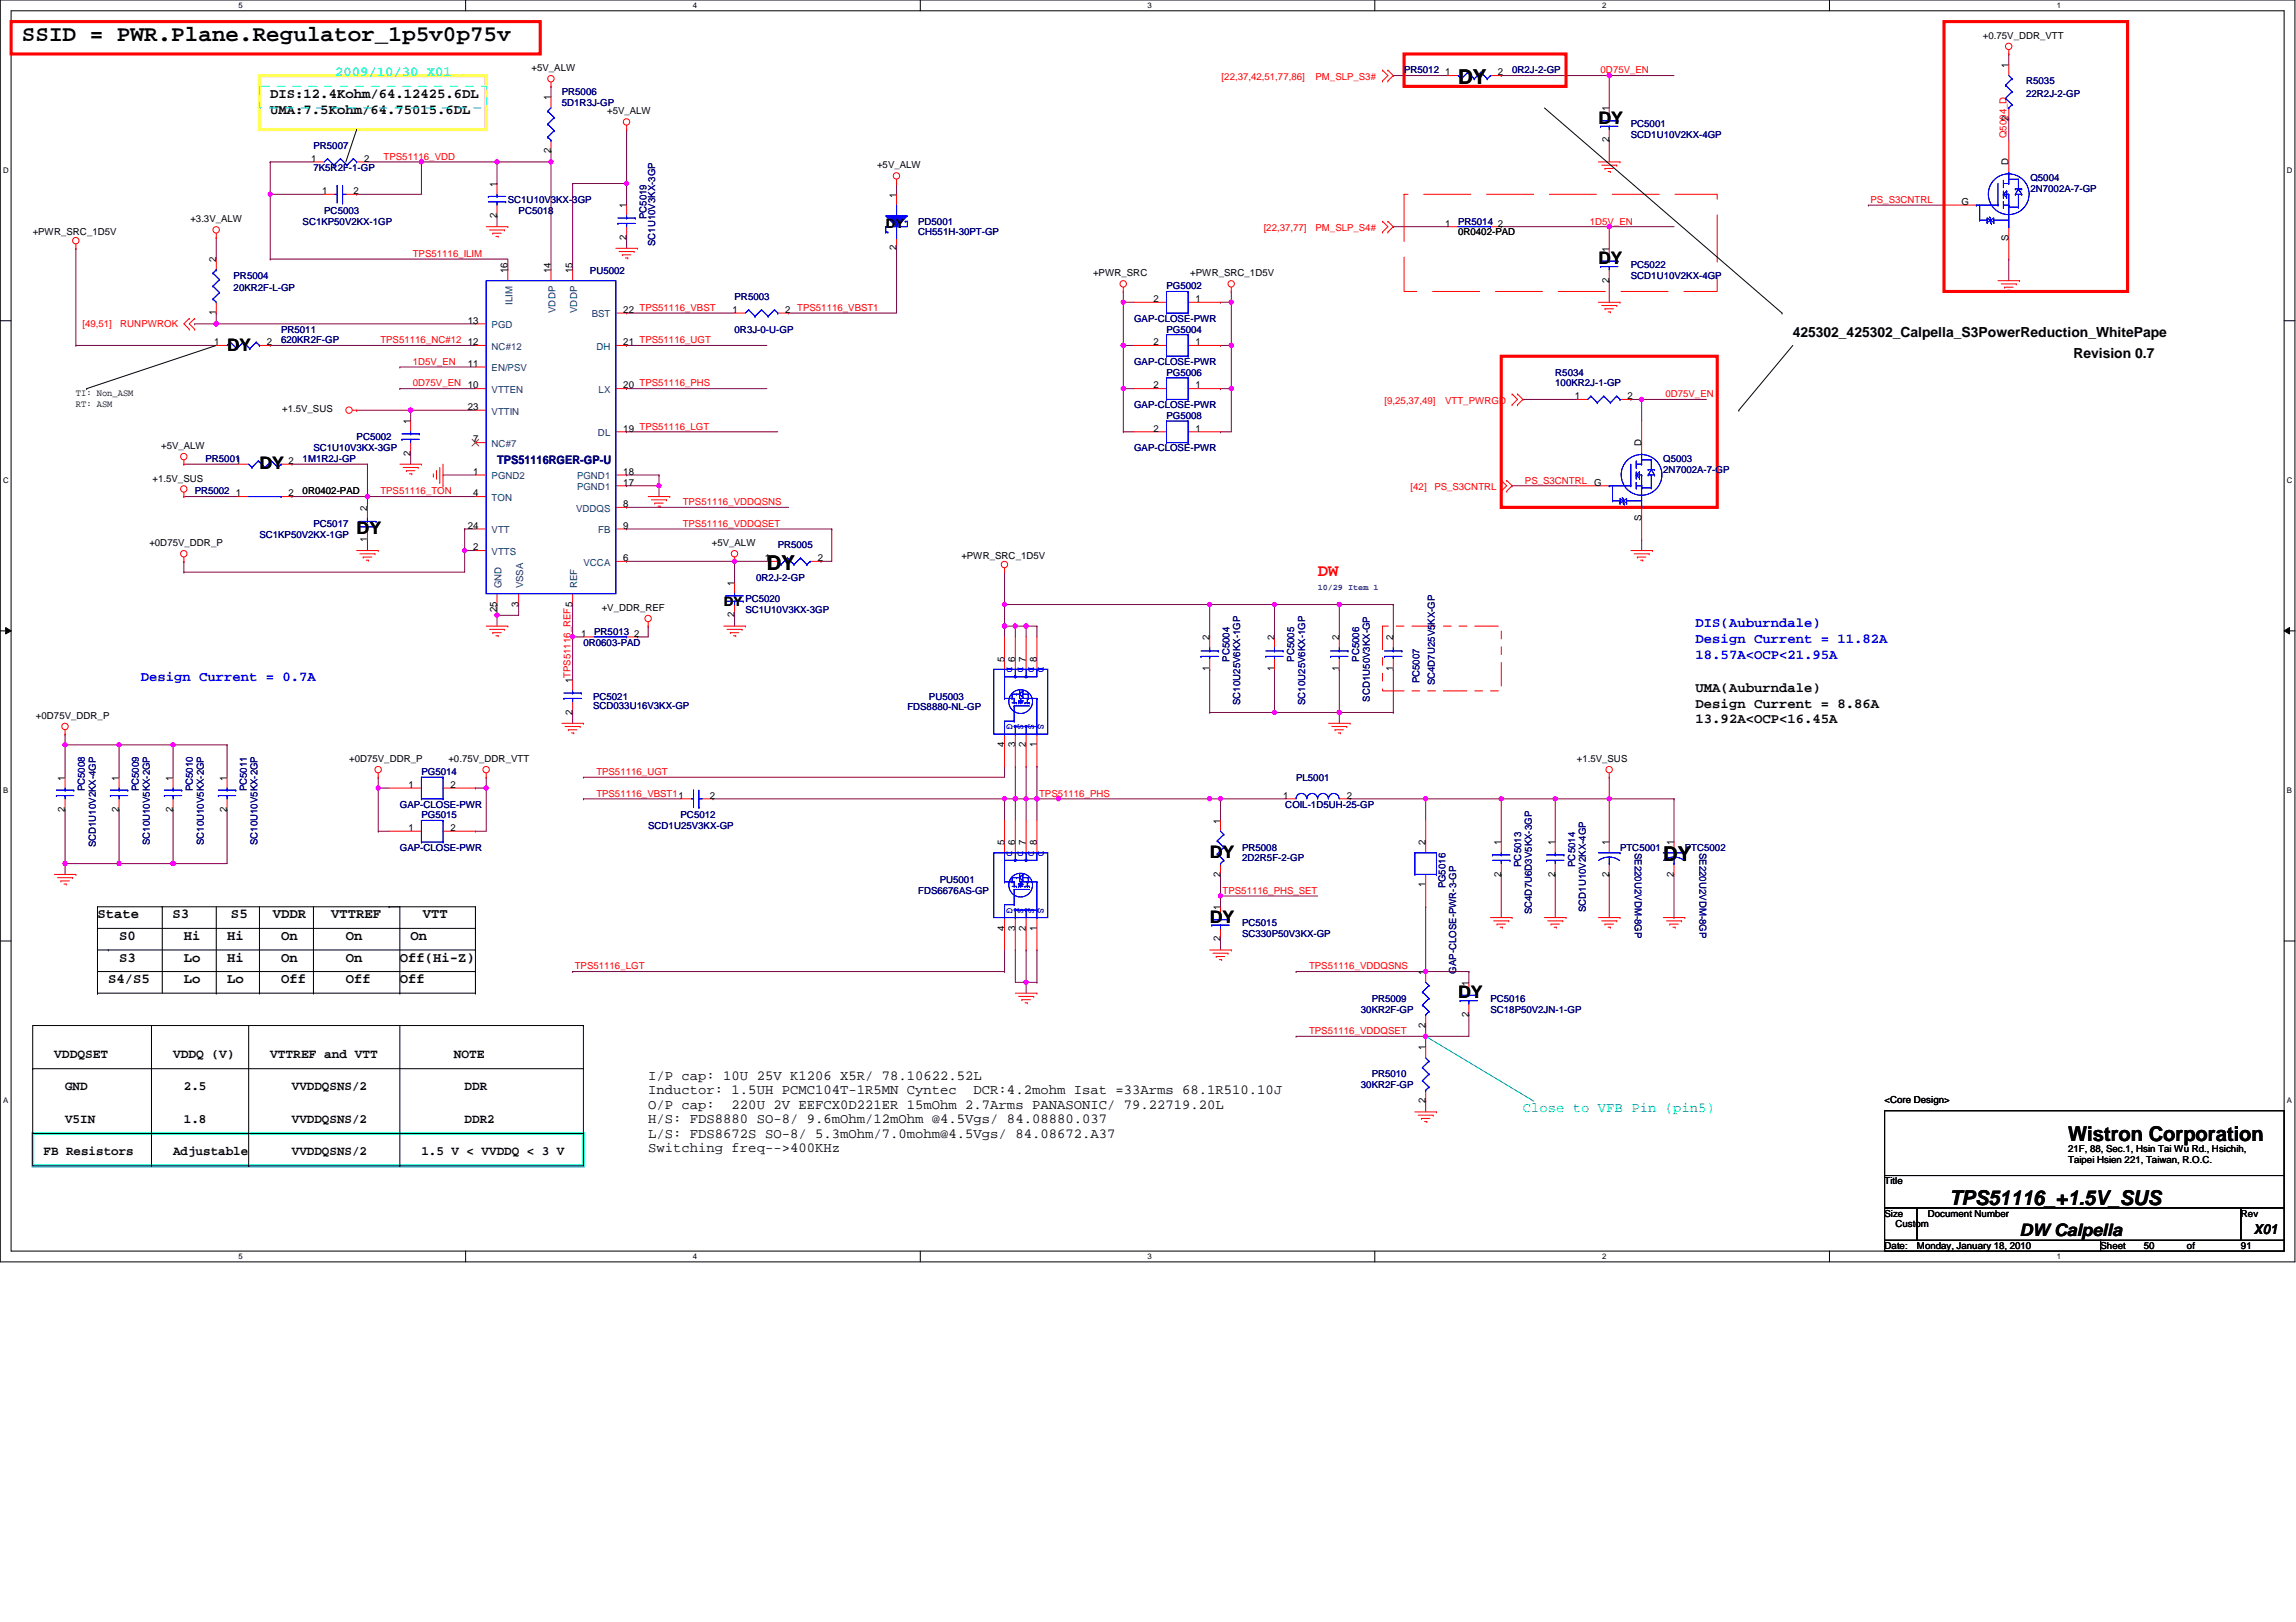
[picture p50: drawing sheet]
<svg xmlns="http://www.w3.org/2000/svg" width="297mm" height="210mm" viewBox="0 0 297 210" stroke-linecap="round" stroke-linejoin="round" font-family="sans-serif">
<defs><g id="words">
<text font-size="2.9" x="2.8" y="5.3">SSID = PWR.Plane.Regulator_1p5v0p75v</text>
<g font-size="2.6">
<text x="188.6" y="10.8">DY</text>
<text x="99.2" y="73.7">DY</text>
<text x="215.2" y="111.4">DY</text>
<text x="267.6" y="147.6">Wistron Corporation</text>
<text x="252.2" y="155.9">TPS51116_+1.5V_SUS</text>
</g>
<g font-size="2.2">
<text x="206.8" y="16">DY</text>
<text x="206.8" y="34.2">DY</text>
<text x="29.4" y="45.4">DY</text>
<text x="33.6" y="60.7">DY</text>
<text x="46.1" y="69.1">DY</text>
<text x="156.5" y="111">DY</text>
<text x="156.5" y="119.4">DY</text>
<text x="188.6" y="129.2">DY</text>
<text x="261.3" y="159.9">DW Calpella</text>
</g>
<text font-size="2.2" fill="#f00" x="170.5" y="74.5">DW</text>
<text font-size="1.8" fill="#0ff" x="43.3" y="9.9">2009/10/30 X01</text>
<g font-size="1.8">
<text x="35" y="12.7">DIS:12.4Kohm/64.12425.6DL</text>
<text x="35" y="14.7">UMA:7.5Kohm/64.75015.6DL</text>
<text x="231.9" y="43.6">425302_425302_Calpella_S3PowerReduction_WhitePape</text>
<text x="268.3" y="46.4">Revision 0.7</text>
<text x="219.4" y="89.5">UMA(Auburndale)</text>
<text x="219.4" y="91.6">Design Current = 8.86A</text>
<text x="219.4" y="93.6">13.92A&lt;OCP&lt;16.45A</text>
<text x="12.6" y="118.9">State</text>
<text x="22.3" y="118.9">S3</text>
<text x="29.9" y="118.9">S5</text>
<text x="35.3" y="118.9">VDDR</text>
<text x="42.8" y="118.9">VTTREF</text>
<text x="54.7" y="118.9">VTT</text>
<text x="15.4" y="121.6">S0</text>
<text x="15.4" y="124.4">S3</text>
<text x="23.8" y="121.6">Hi</text>
<text x="23.8" y="124.4">Lo</text>
<text x="29.4" y="124.4">Hi</text>
<text x="29.4" y="121.6">Hi</text>
<text x="36.4" y="121.6">On</text>
<text x="36.4" y="124.4">On</text>
<text x="44.7" y="121.6">On</text>
<text x="44.7" y="124.4">On</text>
<text x="51.7" y="124.4">Off(Hi-Z)</text>
<text x="53.1" y="121.6">On</text>
<text x="14" y="127.2">S4/S5</text>
<text x="23.8" y="127.2">Lo</text>
<text x="29.4" y="127.2">Lo</text>
<text x="36.4" y="127.2">Off</text>
<text x="44.7" y="127.2">Off</text>
<text x="51.7" y="127.2">Off</text>
<text x="83.9" y="139.7">I/P cap: 10U 25V K1206 X5R/ 78.10622.52L</text>
<text x="83.9" y="141.6">Inductor: 1.5UH PCMC104T-1R5MN Cyntec</text>
<text x="83.9" y="143.5">O/P cap:</text>
<text x="94.7" y="143.5">220U 2V EEFCX0D221ER 15mOhm 2.7Arms PANASONIC/ 79.22719.20L</text>
<text x="126" y="141.6">DCR:4.2mohm Isat =33Arms 68.1R510.10J</text>
<text x="83.9" y="145.4">H/S: FDS8880 SO-8/ 9.6mOhm/12mOhm @4.5Vgs/ 84.08880.037</text>
<text x="83.9" y="147.2">L/S: FDS8672S SO-8/ 5.3mOhm/7.0mohm@4.5Vgs/ 84.08672.A37</text>
<text x="83.9" y="149.1">Switching freq--&gt;400KHz</text>
<text x="291.6" y="159.7">X01</text>
</g>
<g font-size="1.8" fill="#00f">
<text x="219.4" y="81.1">DIS(Auburndale)</text>
<text x="219.4" y="83.2">Design Current = 11.82A</text>
<text x="18.2" y="88.1">Design Current = 0.7A</text>
<text x="219.4" y="85.2">18.57A&lt;OCP&lt;21.95A</text>
</g>
<text font-size="1.8" fill="#0f0" x="197" y="143.9">Close to VFB Pin (pin5)</text>
<g font-size="1.7">
<text x="114.6" y="29.5">DY</text>
<text x="93.6" y="78.4">DY</text>
<text x="7" y="136.9">VDDQSET</text>
<text x="22.4" y="136.9">VDDQ (V)</text>
<text x="35" y="136.9">VTTREF and VTT</text>
<text x="58.7" y="136.9">NOTE</text>
<text x="8.4" y="141.1">GND</text>
<text x="23.8" y="141.1">2.5</text>
<text x="37.8" y="141.1">VVDDQSNS/2</text>
<text x="60.1" y="141.1">DDR</text>
<text x="5.6" y="149.5">FB Resistors</text>
<text x="8.4" y="145.3">V5IN</text>
<text x="22.4" y="149.5">Adjustable</text>
<text x="23.8" y="145.3">1.8</text>
<text x="37.8" y="145.3">VVDDQSNS/2</text>
<text x="37.8" y="149.5">VVDDQSNS/2</text>
<text x="54.5" y="149.5">1.5 V &lt; VVDDQ &lt; 3 V</text>
<text x="60.1" y="145.3">DDR2</text>
</g>
<text font-size="1.5" fill="#000080" x="64.3" y="60.1">TPS51116RGER-GP-U</text>
<g font-size="1.2">
<text x="256.5" y="5">+0.75V_DDR_VTT</text>
<text x="68.8" y="9.2">+5V_ALW</text>
<text x="187" y="9.8">1</text>
<text x="193.8" y="9.8">2</text>
<text x="259.9" y="8.8" transform="rotate(-90 259.9 8.8)">1</text>
<text x="71.3" y="13" transform="rotate(-90 71.3 13)">1</text>
<text x="78.5" y="14.8">+5V_ALW</text>
<text x="208.2" y="14.4" transform="rotate(-90 208.2 14.4)">1</text>
<text x="259.9" y="15.6" transform="rotate(-90 259.9 15.6)">2</text>
<text x="40.3" y="20.9">1</text>
<text x="47.1" y="20.9">2</text>
<text x="71.3" y="19.8" transform="rotate(-90 71.3 19.8)">2</text>
<text x="113.5" y="21.8">+5V_ALW</text>
<text x="208.2" y="18.4" transform="rotate(-90 208.2 18.4)">2</text>
<text x="259.9" y="21.4" transform="rotate(-90 259.9 21.4)">D</text>
<text x="24.6" y="28.8">+3.3V_ALW</text>
<text x="41.7" y="25.1">1</text>
<text x="45.7" y="25.1">2</text>
<text x="64.3" y="28.2" transform="rotate(-90 64.3 28.2)">2</text>
<text x="64.3" y="24.2" transform="rotate(-90 64.3 24.2)">1</text>
<text x="81" y="27" transform="rotate(-90 81 27)">1</text>
<text x="116" y="25.6" transform="rotate(-90 116 25.6)">1</text>
<text x="187" y="29.3">1</text>
<text x="193.8" y="29.3">2</text>
<text x="253.7" y="26.5">G</text>
<text x="4.2" y="30.5">+PWR_SRC_1D5V</text>
<text x="28" y="34" transform="rotate(-90 28 34)">2</text>
<text x="65.7" y="35.3" transform="rotate(-90 65.7 35.3)">16</text>
<text x="71.3" y="35.3" transform="rotate(-90 71.3 35.3)">14</text>
<text x="74.1" y="35.3" transform="rotate(-90 74.1 35.3)">15</text>
<text x="81" y="31" transform="rotate(-90 81 31)">2</text>
<text x="116" y="32.4" transform="rotate(-90 116 32.4)">2</text>
<text x="141.4" y="35.8">+PWR_SRC</text>
<text x="154" y="35.8">+PWR_SRC_1D5V</text>
<text x="188.6" y="30.5">0R0402-PAD</text>
<text x="208.2" y="32.6" transform="rotate(-90 208.2 32.6)">1</text>
<text x="259.9" y="31.1" transform="rotate(-90 259.9 31.1)">S</text>
<text x="28" y="40.8" transform="rotate(-90 28 40.8)">1</text>
<text x="60.5" y="41.9">13</text>
<text x="80.6" y="40.5">22 TPS51116_VBST</text>
<text x="94.8" y="40.5">1</text>
<text x="101.6" y="40.5">2 TPS51116_VBST1</text>
<text x="149.2" y="39.1">2</text>
<text x="154.7" y="39.1">1</text>
<text x="208.2" y="36.6" transform="rotate(-90 208.2 36.6)">2</text>
<text x="27.7" y="44.7">1</text>
<text x="34.5" y="44.7">2</text>
<text x="60.5" y="47.5">11</text>
<text x="60.5" y="44.7">12</text>
<text x="80.6" y="44.7">21 TPS51116_UGT</text>
<text x="149.2" y="44.7">2</text>
<text x="154.7" y="44.7">1</text>
<text x="9.8" y="51.3">TI: Non_ASM</text>
<text x="9.8" y="52.6">RT: ASM</text>
<text x="36.5" y="53.4">+1.5V_SUS</text>
<text x="60.5" y="53.1">23</text>
<text x="60.5" y="50.3">10</text>
<text x="80.6" y="50.3">20 TPS51116_PHS</text>
<text x="149.2" y="50.3">2</text>
<text x="154.7" y="50.3">1</text>
<text x="203.7" y="51.7">1</text>
<text x="210.6" y="51.7">2</text>
<text x="20.8" y="58.1">+5V_ALW</text>
<text x="53.1" y="58.9" transform="rotate(-90 53.1 58.9)">2</text>
<text x="53.1" y="54.9" transform="rotate(-90 53.1 54.9)">1</text>
<text x="61.2" y="57.3">7</text>
<text x="80.6" y="55.9">19 TPS51116_LGT</text>
<text x="149.2" y="55.9">2</text>
<text x="154.7" y="55.9">1</text>
<text x="212.4" y="57.7" transform="rotate(-90 212.4 57.7)">D</text>
<text x="19.7" y="62.3">+1.5V_SUS</text>
<text x="30.5" y="64.2">1</text>
<text x="30.5" y="60">1</text>
<text x="37.3" y="64.2">2</text>
<text x="37.3" y="60">2</text>
<text x="39.2" y="64">0R0402-PAD</text>
<text x="61.2" y="61.4">1</text>
<text x="61.2" y="64.2">4</text>
<text x="80.6" y="65.6">8</text>
<text x="80.6" y="61.4">18</text>
<text x="80.6" y="62.8">17</text>
<text x="206.2" y="62.8">G</text>
<text x="19.3" y="70.7">+0D75V_DDR_P</text>
<text x="47.5" y="70.1" transform="rotate(-90 47.5 70.1)">1</text>
<text x="47.5" y="66.1" transform="rotate(-90 47.5 66.1)">2</text>
<text x="60.5" y="68.4">24</text>
<text x="61.2" y="71.2">2</text>
<text x="80.6" y="68.4">9</text>
<text x="92.1" y="70.7">+5V_ALW</text>
<text x="212.4" y="67.5" transform="rotate(-90 212.4 67.5)">S</text>
<text x="80.6" y="72.6">6</text>
<text x="95" y="75.9" transform="rotate(-90 95 75.9)">1</text>
<text x="99" y="72.6">1</text>
<text x="105.8" y="72.6">2</text>
<text x="124.4" y="72.4">+PWR_SRC_1D5V</text>
<text x="64.3" y="79.2" transform="rotate(-90 64.3 79.2)">25</text>
<text x="67.1" y="78.5" transform="rotate(-90 67.1 78.5)">3</text>
<text x="75.2" y="82.4">1</text>
<text x="77.8" y="79.1">+V_DDR_REF</text>
<text x="82" y="82.4">2</text>
<text x="95" y="79.9" transform="rotate(-90 95 79.9)">2</text>
<text x="156.5" y="82.8" transform="rotate(-90 156.5 82.8)">2</text>
<text x="164.9" y="82.8" transform="rotate(-90 164.9 82.8)">2</text>
<text x="173.2" y="82.8" transform="rotate(-90 173.2 82.8)">2</text>
<text x="180.2" y="82.8" transform="rotate(-90 180.2 82.8)">2</text>
<text x="74.1" y="88.4" transform="rotate(-90 74.1 88.4)">1TPS51116_REF5</text>
<text x="129.9" y="85.6" transform="rotate(-90 129.9 85.6)">5</text>
<text x="131.3" y="85.6" transform="rotate(-90 131.3 85.6)">6</text>
<text x="132.7" y="85.6" transform="rotate(-90 132.7 85.6)">7</text>
<text x="134.1" y="85.6" transform="rotate(-90 134.1 85.6)">8</text>
<text x="156.5" y="86.9" transform="rotate(-90 156.5 86.9)">1</text>
<text x="164.9" y="86.9" transform="rotate(-90 164.9 86.9)">1</text>
<text x="173.2" y="86.9" transform="rotate(-90 173.2 86.9)">1</text>
<text x="180.2" y="86.9" transform="rotate(-90 180.2 86.9)">1</text>
<text x="4.7" y="93">+0D75V_DDR_P</text>
<text x="74.1" y="92.5" transform="rotate(-90 74.1 92.5)">2</text>
<text x="8.4" y="101" transform="rotate(-90 8.4 101)">1</text>
<text x="15.4" y="101" transform="rotate(-90 15.4 101)">1</text>
<text x="22.4" y="101" transform="rotate(-90 22.4 101)">1</text>
<text x="29.4" y="101" transform="rotate(-90 29.4 101)">1</text>
<text x="45.2" y="98.6">+0D75V_DDR_P</text>
<text x="52.8" y="102">1</text>
<text x="58" y="98.6">+0.75V_DDR_VTT</text>
<text x="58.3" y="102">2</text>
<text x="129.9" y="96.7" transform="rotate(-90 129.9 96.7)">4</text>
<text x="131.3" y="96.7" transform="rotate(-90 131.3 96.7)">3</text>
<text x="132.7" y="96.7" transform="rotate(-90 132.7 96.7)">2</text>
<text x="134.1" y="96.7" transform="rotate(-90 134.1 96.7)">1</text>
<text x="204" y="98.6">+1.5V_SUS</text>
<text x="8.4" y="105.1" transform="rotate(-90 8.4 105.1)">2</text>
<text x="15.4" y="105.1" transform="rotate(-90 15.4 105.1)">2</text>
<text x="22.4" y="105.1" transform="rotate(-90 22.4 105.1)">2</text>
<text x="29.4" y="105.1" transform="rotate(-90 29.4 105.1)">2</text>
<text x="52.8" y="107.5">1</text>
<text x="58.3" y="107.5">2</text>
<text x="91.8" y="103.4">2</text>
<text x="157.9" y="106.6" transform="rotate(-90 157.9 106.6)">1</text>
<text x="166" y="103.4">1</text>
<text x="174.2" y="103.4">2</text>
<text x="129.9" y="109.4" transform="rotate(-90 129.9 109.4)">5</text>
<text x="131.3" y="109.4" transform="rotate(-90 131.3 109.4)">6</text>
<text x="132.7" y="109.4" transform="rotate(-90 132.7 109.4)">7</text>
<text x="134.1" y="109.4" transform="rotate(-90 134.1 109.4)">8</text>
<text x="157.9" y="113.4" transform="rotate(-90 157.9 113.4)">2</text>
<text x="184.4" y="109.4" transform="rotate(-90 184.4 109.4)">2</text>
<text x="194.2" y="113.4" transform="rotate(-90 194.2 113.4)">2</text>
<text x="194.2" y="109.4" transform="rotate(-90 194.2 109.4)">1</text>
<text x="201.2" y="113.4" transform="rotate(-90 201.2 113.4)">2</text>
<text x="201.2" y="109.4" transform="rotate(-90 201.2 109.4)">1</text>
<text x="208.2" y="113.4" transform="rotate(-90 208.2 113.4)">2</text>
<text x="208.2" y="109.4" transform="rotate(-90 208.2 109.4)">1</text>
<text x="216.6" y="113.4" transform="rotate(-90 216.6 113.4)">2</text>
<text x="216.6" y="109.4" transform="rotate(-90 216.6 109.4)">1</text>
<text x="157.9" y="117.8" transform="rotate(-90 157.9 117.8)">1</text>
<text x="184.4" y="114.8" transform="rotate(-90 184.4 114.8)">1</text>
<text x="129.9" y="120.4" transform="rotate(-90 129.9 120.4)">4</text>
<text x="131.3" y="120.4" transform="rotate(-90 131.3 120.4)">3</text>
<text x="132.7" y="120.4" transform="rotate(-90 132.7 120.4)">2</text>
<text x="134.1" y="120.4" transform="rotate(-90 134.1 120.4)">1</text>
<text x="157.9" y="121.8" transform="rotate(-90 157.9 121.8)">2</text>
<text x="184.4" y="126.2" transform="rotate(-90 184.4 126.2)">1</text>
<text x="190" y="131.6" transform="rotate(-90 190 131.6)">2</text>
<text x="190" y="127.6" transform="rotate(-90 190 127.6)">1</text>
<text x="184.4" y="135.9" transform="rotate(-90 184.4 135.9)">1</text>
<text x="184.4" y="133" transform="rotate(-90 184.4 133)">2</text>
<text x="184.4" y="142.8" transform="rotate(-90 184.4 142.8)">2</text>
<text x="243.8" y="142.8">&lt;Core Design&gt;</text>
<text x="267.6" y="149.1">21F, 88, Sec.1, Hsin Tai Wu Rd., Hsichih,</text>
<text x="243.8" y="153.2">Title</text>
<text x="267.6" y="150.5">Taipei Hsien 221, Taiwan, R.O.C.</text>
<text x="243.8" y="157.4">Size</text>
<text x="243.8" y="161.6">Date:</text>
<text x="245.2" y="158.8">Custom</text>
<text x="248" y="161.6">Monday, January 18, 2010</text>
<text x="249.4" y="157.4">Document Number</text>
<text x="271.8" y="161.6">Sheet</text>
<text x="277.3" y="161.6">50</text>
<text x="282.9" y="161.6">of</text>
<text x="289.9" y="157.4">Rev</text>
<text x="289.9" y="161.6">91</text>
</g>
<g font-size="1.2" fill="#f00">
<text x="158" y="10.4">[22,37,42,51,77,86]</text>
<text x="170.2" y="10.4">PM_SLP_S3#</text>
<text x="207.1" y="9.5">0D75V_EN</text>
<text x="259.6" y="17.9" transform="rotate(-90 259.6 17.9)">Q5004_D</text>
<text x="49.6" y="20.7">TPS51116_VDD</text>
<text x="163.5" y="29.9">[22,37,77]</text>
<text x="170.2" y="29.9">PM_SLP_S4#</text>
<text x="205.7" y="29.1">1D5V_EN</text>
<text x="242" y="26.3">PS_S3CNTRL</text>
<text x="53.4" y="33.3">TPS51116_ILIM</text>
<text x="10.7" y="42.3">[49,51]</text>
<text x="15.6" y="42.3">RUNPWROK</text>
<text x="49.2" y="44.4">TPS51116_NC#12</text>
<text x="53.4" y="47.2">1D5V_EN</text>
<text x="53.4" y="50">0D75V_EN</text>
<text x="179.1" y="52.3">[9,25,37,49]</text>
<text x="187" y="52.3">VTT_PWRGD</text>
<text x="215.5" y="51.4">0D75V_EN</text>
<text x="49.2" y="64">TPS51116_TON</text>
<text x="88.3" y="65.4">TPS51116_VDDQSNS</text>
<text x="182.5" y="63.4">[42]</text>
<text x="185.6" y="63.4">PS_S3CNTRL</text>
<text x="197.3" y="62.6">PS_S3CNTRL</text>
<text x="88.3" y="68.2">TPS51116_VDDQSET</text>
<text x="77.1" y="100.3">TPS51116_UGT</text>
<text x="77.1" y="103.1">TPS51116_VBST11</text>
<text x="134.4" y="103.1">TPS51116_PHS</text>
<text x="158.2" y="115.7">TPS51116_PHS_SET</text>
<text x="74.4" y="125.5">TPS51116_LGT</text>
<text x="169.4" y="125.5">TPS51116_VDDQSNS</text>
<text x="169.4" y="133.8">TPS51116_VDDQSET</text>
</g>
<g font-size="1.2" fill="#000080">
<text x="181.6" y="9.5">PR5012</text>
<text x="195.6" y="9.5">0R2J-2-GP</text>
<text x="262.1" y="10.9">R5035</text>
<text x="72.7" y="12.3">PR5006</text>
<text x="72.7" y="13.7">5D1R3J-GP</text>
<text x="211" y="16.5">PC5001</text>
<text x="211" y="17.9">SCD1U10V2KX-4GP</text>
<text x="262.1" y="12.6">22R2J-2-GP</text>
<text x="40.6" y="19.3">PR5007</text>
<text x="40.6" y="22.1">7K5R2F-1-GP</text>
<text x="262.7" y="23.5">Q5004</text>
<text x="39.2" y="29.1">SC1KP50V2KX-1GP</text>
<text x="41.9" y="27.7">PC5003</text>
<text x="65.7" y="26.3">SC1U10V3KX-3GP</text>
<text x="67.1" y="27.7">PC5018</text>
<text x="83.6" y="28.4" transform="rotate(-90 83.6 28.4)">PC5019</text>
<text x="118.8" y="29.1">PD5001</text>
<text x="188.6" y="29.1">PR5014</text>
<text x="262.7" y="24.9">2N7002A-7-GP</text>
<text x="76.3" y="35.5">PU5002</text>
<text x="84.7" y="31.9" transform="rotate(-90 84.7 31.9)">SC1U10V3KX-3GP</text>
<text x="118.8" y="30.5">CH551H-30PT-GP</text>
<text x="211" y="34.6">PC5022</text>
<text x="30.2" y="36">PR5004</text>
<text x="30.2" y="37.7">20KR2F-L-GP</text>
<text x="95" y="38.8">PR5003</text>
<text x="146.7" y="41.6">GAP-CLOSE-PWR</text>
<text x="150.9" y="37.4">PG5002</text>
<text x="211" y="36">SCD1U10V2KX-4GP</text>
<text x="36.4" y="43">PR5011</text>
<text x="36.4" y="44.4">620KR2F-GP</text>
<text x="95" y="43">0R3J-0-U-GP</text>
<text x="146.7" y="47.2">GAP-CLOSE-PWR</text>
<text x="150.9" y="43">PG5004</text>
<text x="146.7" y="52.8">GAP-CLOSE-PWR</text>
<text x="150.9" y="48.6">PG5006</text>
<text x="201.2" y="48.6">R5034</text>
<text x="201.2" y="50">100KR2J-1-GP</text>
<text x="26.6" y="59.8">PR5001</text>
<text x="39.2" y="59.8">1M1R2J-GP</text>
<text x="40.6" y="58.4">SC1U10V3KX-3GP</text>
<text x="46.1" y="57">PC5002</text>
<text x="146.7" y="58.4">GAP-CLOSE-PWR</text>
<text x="150.9" y="54.2">PG5008</text>
<text x="215.2" y="59.8">Q5003</text>
<text x="25.2" y="64">PR5002</text>
<text x="215.2" y="61.2">2N7002A-7-GP</text>
<text x="33.6" y="69.6">SC1KP50V2KX-1GP</text>
<text x="40.6" y="68.2">PC5017</text>
<text x="100.6" y="71">PR5005</text>
<text x="96.4" y="78">PC5020</text>
<text x="97.8" y="75.2">0R2J-2-GP</text>
<text x="75.5" y="83.5">0R0603-PAD</text>
<text x="76.9" y="82.1">PR5013</text>
<text x="96.4" y="79.4">SC1U10V3KX-3GP</text>
<text x="159.1" y="85.6" transform="rotate(-90 159.1 85.6)">PC5004</text>
<text x="167.4" y="85.6" transform="rotate(-90 167.4 85.6)">PC5005</text>
<text x="175.8" y="85.6" transform="rotate(-90 175.8 85.6)">PC5006</text>
<text x="183.7" y="88.4" transform="rotate(-90 183.7 88.4)">PC5007</text>
<text x="185.6" y="88.7" transform="rotate(-90 185.6 88.7)">SC4D7U25V5KX-GP</text>
<text x="76.7" y="90.5">PC5021</text>
<text x="76.7" y="91.8">SCD033U16V3KX-GP</text>
<text x="117.4" y="91.9">FDS8880-NL-GP</text>
<text x="120.2" y="90.5">PU5003</text>
<text x="160.5" y="91.2" transform="rotate(-90 160.5 91.2)">SC10U25V6KX-1GP</text>
<text x="168.8" y="91.2" transform="rotate(-90 168.8 91.2)">SC10U25V6KX-1GP</text>
<text x="177.2" y="90.8" transform="rotate(-90 177.2 90.8)">SCD1U50V3KX-GP</text>
<text x="54.5" y="100.3">PG5014</text>
<text x="167.7" y="101">PL5001</text>
<text x="11" y="102.4" transform="rotate(-90 11 102.4)">PC5008</text>
<text x="18" y="102.4" transform="rotate(-90 18 102.4)">PC5009</text>
<text x="25" y="102.4" transform="rotate(-90 25 102.4)">PC5010</text>
<text x="31.9" y="102.4" transform="rotate(-90 31.9 102.4)">PC5011</text>
<text x="51.7" y="104.5">GAP-CLOSE-PWR</text>
<text x="54.5" y="105.9">PG5015</text>
<text x="83.9" y="107.3">SCD1U25V3KX-GP</text>
<text x="88.1" y="105.9">PC5012</text>
<text x="166.3" y="104.5">COIL-1D5UH-25-GP</text>
<text x="12.4" y="109.7" transform="rotate(-90 12.4 109.7)">SCD1U10V2KX-4GP</text>
<text x="19.4" y="109.4" transform="rotate(-90 19.4 109.4)">SC10U10V5KX-2GP</text>
<text x="26.3" y="109.4" transform="rotate(-90 26.3 109.4)">SC10U10V5KX-2GP</text>
<text x="33.3" y="109.4" transform="rotate(-90 33.3 109.4)">SC10U10V5KX-2GP</text>
<text x="51.7" y="110.1">GAP-CLOSE-PWR</text>
<text x="160.7" y="110.1">PR5008</text>
<text x="160.7" y="111.5">2D2R5F-2-GP</text>
<text x="196.8" y="112.2" transform="rotate(-90 196.8 112.2)">PC5013</text>
<text x="203.8" y="112.2" transform="rotate(-90 203.8 112.2)">PC5014</text>
<text x="209.6" y="110.1">PTC5001</text>
<text x="211.5" y="110.4" transform="rotate(90 211.5 110.4)">SE220U2VDM-8GP</text>
<text x="218" y="110.1">PTC5002</text>
<text x="219.9" y="110.4" transform="rotate(90 219.9 110.4)">SE220U2VDM-8GP</text>
<text x="118.8" y="115.7">FDS6676AS-GP</text>
<text x="121.6" y="114.3">PU5001</text>
<text x="160.7" y="119.9">PC5015</text>
<text x="187" y="115" transform="rotate(-90 187 115)">PG5016</text>
<text x="198.2" y="118.3" transform="rotate(-90 198.2 118.3)">SC4D7U6D3V5KX-3GP</text>
<text x="205.2" y="118" transform="rotate(-90 205.2 118)">SCD1U10V2KX-4GP</text>
<text x="160.7" y="121.3">SC330P50V3KX-GP</text>
<text x="176.1" y="131">30KR2F-GP</text>
<text x="177.5" y="129.6">PR5009</text>
<text x="188.4" y="126" transform="rotate(-90 188.4 126)">GAP-CLOSE-PWR-3-GP</text>
<text x="192.8" y="129.6">PC5016</text>
<text x="192.8" y="131">SC18P50V2JN-1-GP</text>
<text x="176.1" y="140.8">30KR2F-GP</text>
<text x="177.5" y="139.4">PR5010</text>
</g>
<g font-size="1.2" fill="#004080">
<text x="66.3" y="39.4" transform="rotate(-90 66.3 39.4)">ILIM</text>
<text x="71.9" y="40.5" transform="rotate(-90 71.9 40.5)">VDDP</text>
<text x="74.7" y="40.5" transform="rotate(-90 74.7 40.5)">VDDP</text>
<text x="76.6" y="41.1">BST</text>
<text x="63.6" y="42.5">PGD</text>
<text x="63.6" y="45.3">NC#12</text>
<text x="77.1" y="45.3">DH</text>
<text x="63.6" y="53.7">VTTIN</text>
<text x="63.6" y="48.1">EN/PSV</text>
<text x="63.6" y="50.9">VTTEN</text>
<text x="77.4" y="50.9">LX</text>
<text x="63.6" y="57.8">NC#7</text>
<text x="77.4" y="56.5">DL</text>
<text x="63.6" y="62">PGND2</text>
<text x="63.6" y="64.8">TON</text>
<text x="74.7" y="62">PGND1</text>
<text x="74.7" y="63.4">PGND1</text>
<text x="63.6" y="69">VTT</text>
<text x="63.6" y="71.8">VTTS</text>
<text x="74.5" y="66.2">VDDQS</text>
<text x="77.4" y="69">FB</text>
<text x="64.9" y="76.1" transform="rotate(-90 64.9 76.1)">GND</text>
<text x="67.7" y="76.1" transform="rotate(-90 67.7 76.1)">VSSA</text>
<text x="74.7" y="76.1" transform="rotate(-90 74.7 76.1)">REF</text>
<text x="75.5" y="73.2">VCCA</text>
</g>
<g font-size="1.2" fill="#00f">
<text x="130.3" y="86.3" transform="rotate(90 130.3 86.3)">D</text>
<text x="131.7" y="86.3" transform="rotate(90 131.7 86.3)">D</text>
<text x="133.1" y="86.3" transform="rotate(90 133.1 86.3)">D</text>
<text x="134.3" y="86.3" transform="rotate(90 134.3 86.3)">D</text>
<text x="130.3" y="93.7" transform="rotate(90 130.3 93.7)">G</text>
<text x="131.7" y="93.7" transform="rotate(90 131.7 93.7)">S</text>
<text x="133.1" y="93.7" transform="rotate(90 133.1 93.7)">S</text>
<text x="134.3" y="93.7" transform="rotate(90 134.3 93.7)">S</text>
<text x="130.3" y="110.1" transform="rotate(90 130.3 110.1)">D</text>
<text x="131.7" y="110.1" transform="rotate(90 131.7 110.1)">D</text>
<text x="133.1" y="110.1" transform="rotate(90 133.1 110.1)">D</text>
<text x="134.3" y="110.1" transform="rotate(90 134.3 110.1)">D</text>
<text x="130.3" y="117.5" transform="rotate(90 130.3 117.5)">G</text>
<text x="131.7" y="117.5" transform="rotate(90 131.7 117.5)">S</text>
<text x="133.1" y="117.5" transform="rotate(90 133.1 117.5)">S</text>
<text x="134.3" y="117.5" transform="rotate(90 134.3 117.5)">S</text>
</g>
<text font-size="1.1" fill="#400080" x="170.5" y="76.3">10/29 Item 1</text>
<g font-size="1">
<text x="30.8" y="1.1">5</text>
<text x="89.6" y="1.1">4</text>
<text x="148.5" y="1.1">3</text>
<text x="207.3" y="1.1">2</text>
<text x="266.1" y="1.1">1</text>
<text x=".4" y="22.4">D</text>
<text x="295.9" y="22.4">D</text>
<text x=".4" y="62.5">C</text>
<text x="295.9" y="62.5">C</text>
<text x=".4" y="102.6">B</text>
<text x="295.9" y="102.6">B</text>
<text x=".4" y="142.7">A</text>
<text x="295.9" y="142.7">A</text>
<text x="30.8" y="163">5</text>
<text x="89.6" y="163">4</text>
<text x="148.5" y="163">3</text>
<text x="207.3" y="163">2</text>
<text x="266.1" y="163">1</text>
</g>
</g></defs>
<path d="M0 0h296.9v163.3h-296.9zM1.4 1.4h294.1v160.5h-294.1z" fill="none" stroke="#000" stroke-width=".13"/>
<g fill="#fff">
<path d="M30.8 .1h.6v1.2h-.6z"/>
<path d="M30.8 162.1h.6v1.1h-.6z"/>
</g>
<path d="M60.2 0v1.4M60.2 161.9v1.4" fill="none" stroke="#000" stroke-width=".13"/>
<g fill="#fff">
<path d="M89.6 .1h.6v1.2h-.6z"/>
<path d="M89.6 162.1h.6v1.1h-.6z"/>
</g>
<path d="M119.1 0v1.4M119.1 161.9v1.4" fill="none" stroke="#000" stroke-width=".13"/>
<g fill="#fff">
<path d="M148.5 .1h.5v1.2h-.5z"/>
<path d="M148.5 162.1h.5v1.1h-.5z"/>
</g>
<path d="M177.9 0v1.4M177.9 161.9v1.4" fill="none" stroke="#000" stroke-width=".13"/>
<g fill="#fff">
<path d="M207.3 .1h.5v1.2h-.5z"/>
<path d="M207.3 162.1h.5v1.1h-.5z"/>
</g>
<path d="M236.7 0v1.4M236.7 161.9v1.4" fill="none" stroke="#000" stroke-width=".13"/>
<g fill="#fff">
<path d="M266.1 .1h.5v1.2h-.5z"/>
<path d="M266.1 162.1h.5v1.1h-.5z"/>
<path d="M.4 21.4h.7v1.2h-.7z"/>
<path d="M295.9 21.4h.7v1.2h-.7z"/>
<path d="M.4 61.6h.7v1.1h-.7z"/>
<path d="M295.9 61.6h.7v1.1h-.7z"/>
</g>
<path d="M0 41.5h1.4M295.5 41.5h1.4" fill="none" stroke="#000" stroke-width=".13"/>
<g fill="#fff">
<path d="M.4 101.7h.7v1.1h-.7z"/>
<path d="M295.9 101.7h.6v1.1h-.6z"/>
</g>
<path d="M0 81.6h1.4M.7 81.2l.7 .4-.7 .4zM295.5 81.6l.7-.4v.8zM295.5 81.6h1.4" fill="none" stroke="#000" stroke-width=".13"/>
<path d="M.7 81.2l.7 .4-.7 .4zM295.5 81.6l.7-.4v.8z" fill="#000"/>
<g fill="#fff">
<path d="M.4 141.8h.7v1.1h-.7z"/>
<path d="M295.9 141.8h.6v1.1h-.6z"/>
</g>
<path d="M0 121.8h1.4M295.5 121.8h1.4" fill="none" stroke="#000" stroke-width=".13"/>
<path d="M25.2 41.9h.1M25.2 41.9h2.8M81.1 55.9h.1M81.1 55.9h19.5M23.8 60.1h.1M23.8 60.1h7M47.5 60.1h.1M47.5 60.1v4.2M60.1 71.2h.1M60.1 71.2v2.8" fill="none" stroke="#800040" stroke-width=".13"/>
<circle cx="28" cy="41.9" r=".27" fill="#f0f"/>
<circle cx="28" cy="41.9" r=".27" fill="none" stroke="#f0f" stroke-width=".13"/>
<path d="M71.3 21h.1M71.3 21v13.9M23.8 74h.1M23.8 74h36.3M74.1 82.4h.1M74.1 82.4h1.4" fill="none" stroke="#800040" stroke-width=".13"/>
<circle cx="74.1" cy="82.4" r=".27" fill="#f0f"/>
<circle cx="74.1" cy="82.4" r=".27" fill="none" stroke="#f0f" stroke-width=".13"/>
<path d="M35 25.1h.1M35 25.1v8.4M74.1 82.4h.1M74.1 82.4v5.6" fill="none" stroke="#800040" stroke-width=".13"/>
<circle cx="35" cy="25.1" r=".27" fill="#f0f"/>
<circle cx="35" cy="25.1" r=".27" fill="none" stroke="#f0f" stroke-width=".13"/>
<path d="M35 25.1h.1M35 25.1h6.9M64.3 79.6h.1M64.3 79.6v1.4M64.3 79.6h2.8M74.1 92.2h.1M74.1 92.2v1.4" fill="none" stroke="#800040" stroke-width=".13"/>
<circle cx="64.3" cy="79.6" r=".27" fill="#f0f"/>
<circle cx="64.3" cy="79.6" r=".27" fill="none" stroke="#f0f" stroke-width=".13"/>
<g fill="none" stroke="#800040" stroke-width=".13">
<path d="M71.3 11.2h.1M71.3 11.2v1.4M64.3 21h.1M64.3 21h7M74.1 23.7h.1M74.1 23.7v11.2M57.3 61.5h.1M57.3 61.5h4.2M67.1 78.2h.1M67.1 78.2v1.4M81.1 65.7h.1M81.1 65.7h20.9"/>
<path d="M85.3 61.5h.1M85.3 61.5v1.4"/>
</g>
<circle cx="71.3" cy="20.9" r=".27" fill="#f0f"/>
<circle cx="71.3" cy="20.9" r=".27" fill="none" stroke="#f0f" stroke-width=".13"/>
<circle cx="64.3" cy="20.9" r=".27" fill="#f0f"/>
<circle cx="64.3" cy="20.9" r=".27" fill="none" stroke="#f0f" stroke-width=".13"/>
<path d="M102 40.5h.1M102 40.5h14M47.5 64.3h.1M47.5 64.3h14" fill="none" stroke="#800040" stroke-width=".13"/>
<circle cx="47.5" cy="64.2" r=".27" fill="#f0f"/>
<circle cx="47.5" cy="64.2" r=".27" fill="none" stroke="#f0f" stroke-width=".13"/>
<path d="M28 30.7h.1M28 30.7v2.8M74.1 23.7h.1M74.1 23.7h7M116 32.1h.1M116 23.7h.1M116 23.7v1.4M116 32.1v8.4M82.5 82.4h.1M83.9 81h.1M83.9 81v1.4h-1.4" fill="none" stroke="#800040" stroke-width=".13"/>
<circle cx="81.1" cy="23.7" r=".27" fill="#f0f"/>
<circle cx="81.1" cy="23.7" r=".27" fill="none" stroke="#f0f" stroke-width=".13"/>
<path d="M81.1 23.7h.1M81.1 23.7v2.8M95 79.6h.1M95 72.6h.1M95 72.6v2.8M95 79.6v1.4" fill="none" stroke="#800040" stroke-width=".13"/>
<circle cx="95" cy="72.6" r=".27" fill="#f0f"/>
<circle cx="95" cy="72.6" r=".27" fill="none" stroke="#f0f" stroke-width=".13"/>
<path d="M60.1 68.5h.1M60.1 71.2h.1M60.1 68.5h1.4M60.1 71.2h1.4M60.1 68.5v2.7M81.1 72.6h.1M81.1 72.6h13.9" fill="none" stroke="#800040" stroke-width=".13"/>
<circle cx="60.1" cy="71.2" r=".27" fill="#f0f"/>
<circle cx="60.1" cy="71.2" r=".27" fill="none" stroke="#f0f" stroke-width=".13"/>
<path d="M53.1 53.1h.1M53.1 53.1h8.4" fill="none" stroke="#800040" stroke-width=".13"/>
<circle cx="53.1" cy="53.1" r=".27" fill="#f0f"/>
<circle cx="53.1" cy="53.1" r=".27" fill="none" stroke="#f0f" stroke-width=".13"/>
<g fill="none" stroke="#800040" stroke-width=".13">
<path d="M35 33.5h.1M35 33.5h30.7M46.1 25.1h.1M47.5 21h7M54.5 21h.1M54.5 21v4.1h-8.4M28 41.9h.1M28 41.9h33.5M53.1 53.1h.1M53.1 53.1v1.4M81.1 44.7h.1M81.1 50.3h.1"/>
<path d="M81.1 40.5h.1M81.1 44.7h18.1M81.1 50.3h18.1M81.1 40.5h13.9M23.8 64.3h.1M23.8 72.6h.1M23.8 64.3h7M23.8 72.6v1.4M37.8 60.1h.1M37.8 60.1h9.7M81.1 68.5h.1M81.1 61.5h.1"/>
<path d="M81.1 68.5h26.5M81.1 61.5h4.2M85.3 62.9h.1M85.3 62.9v1.4"/>
</g>
<circle cx="28" cy="41.9" r=".27" fill="#f0f"/>
<circle cx="28" cy="41.9" r=".27" fill="none" stroke="#f0f" stroke-width=".13"/>
<path d="M71.3 19.6h.1M71.3 19.6v1.4M81.1 30.7h.1M81.1 30.7v1.4M81.1 62.9h.1M81.1 62.9h4.2" fill="none" stroke="#800040" stroke-width=".13"/>
<circle cx="85.2" cy="62.9" r=".27" fill="#f0f"/>
<circle cx="85.2" cy="62.9" r=".27" fill="none" stroke="#f0f" stroke-width=".13"/>
<path d="M35 21h.1M35 21h5.6M28 40.5h.1M28 40.5v1.4M53.1 58.7h.1M53.1 58.7v1.4M47.5 64.3h.1M47.5 64.3v1.4M157.9 116h.1M157.9 116h12.6" fill="none" stroke="#800040" stroke-width=".13"/>
<circle cx="157.9" cy="115.9" r=".27" fill="#f0f"/>
<circle cx="157.9" cy="115.9" r=".27" fill="none" stroke="#f0f" stroke-width=".13"/>
<g fill="none" stroke="#800040" stroke-width=".13">
<path d="M208.2 18.2h.1M208.2 18.2v2.8M145.3 37.7h.1M145.3 37.7v1.4M107.6 68.5h.1M107.6 68.5v4.1M130 99.2h.1M130 99.2v1.4M62.9 100.6h.1M62.9 100.6v1.4M157.9 113.2h.1M157.9 113.2v2.8"/>
<path d="M174.7 103.4h.1M174.7 103.4h9.7M184.4 103.4h.1M184.4 103.4v2.8M201.2 103.4h.1M201.2 103.4h7"/>
</g>
<circle cx="201.2" cy="103.4" r=".27" fill="#f0f"/>
<circle cx="201.2" cy="103.4" r=".27" fill="none" stroke="#f0f" stroke-width=".13"/>
<path d="M145.3 44.7h.1M145.3 44.7v5.6" fill="none" stroke="#800040" stroke-width=".13"/>
<circle cx="145.3" cy="44.7" r=".27" fill="#f0f"/>
<circle cx="145.3" cy="44.7" r=".27" fill="none" stroke="#f0f" stroke-width=".13"/>
<path d="M159.3 44.7h.1M159.3 44.7v5.6" fill="none" stroke="#800040" stroke-width=".13"/>
<circle cx="159.3" cy="44.7" r=".27" fill="#f0f"/>
<circle cx="159.3" cy="44.7" r=".27" fill="none" stroke="#f0f" stroke-width=".13"/>
<path d="M194.2 103.4h.1M194.2 103.4h7" fill="none" stroke="#800040" stroke-width=".13"/>
<circle cx="194.2" cy="103.4" r=".27" fill="#f0f"/>
<circle cx="194.2" cy="103.4" r=".27" fill="none" stroke="#f0f" stroke-width=".13"/>
<path d="M51.7 47.5h.1M51.7 47.5h9.8M184.4 103.4h.1M184.4 103.4h9.8M194.2 103.4h.1M194.2 103.4v5.6M190 125.7h.1M190 131.3h.1M190 125.7v1.4M190 131.3v2.8" fill="none" stroke="#800040" stroke-width=".13"/>
<circle cx="184.4" cy="103.4" r=".27" fill="#f0f"/>
<circle cx="184.4" cy="103.4" r=".27" fill="none" stroke="#f0f" stroke-width=".13"/>
<path d="M130 103.4h.1M130 103.4h1.4M184.4 117.3h.1M184.4 117.3v8.4" fill="none" stroke="#800040" stroke-width=".13"/>
<circle cx="131.3" cy="103.4" r=".27" fill="#f0f"/>
<circle cx="131.3" cy="103.4" r=".27" fill="none" stroke="#f0f" stroke-width=".13"/>
<circle cx="129.9" cy="103.4" r=".27" fill="#f0f"/>
<circle cx="129.9" cy="103.4" r=".27" fill="none" stroke="#f0f" stroke-width=".13"/>
<path d="M173.3 92.2h.1M173.3 92.2v1.4M157.9 116h.1M157.9 116v1.3" fill="none" stroke="#800040" stroke-width=".13"/>
<circle cx="173.3" cy="92.2" r=".27" fill="#f0f"/>
<circle cx="173.3" cy="92.2" r=".27" fill="none" stroke="#f0f" stroke-width=".13"/>
<path d="M130 78.2h.1M130 78.2v2.8M167.7 125.7h.1M167.7 125.7h16.7" fill="none" stroke="#800040" stroke-width=".13"/>
<circle cx="129.9" cy="81" r=".27" fill="#f0f"/>
<circle cx="129.9" cy="81" r=".27" fill="none" stroke="#f0f" stroke-width=".13"/>
<path d="M145.3 39.1h.1M145.3 39.1v5.6" fill="none" stroke="#800040" stroke-width=".13"/>
<circle cx="145.3" cy="44.7" r=".27" fill="#f0f"/>
<circle cx="145.3" cy="44.7" r=".27" fill="none" stroke="#f0f" stroke-width=".13"/>
<circle cx="145.3" cy="39.1" r=".27" fill="#f0f"/>
<circle cx="145.3" cy="39.1" r=".27" fill="none" stroke="#f0f" stroke-width=".13"/>
<path d="M164.9 78.2h.1M164.9 78.2h8.4M173.3 78.2h.1M173.3 78.2v4.2" fill="none" stroke="#800040" stroke-width=".13"/>
<circle cx="173.3" cy="78.2" r=".27" fill="#f0f"/>
<circle cx="173.3" cy="78.2" r=".27" fill="none" stroke="#f0f" stroke-width=".13"/>
<circle cx="164.9" cy="78.2" r=".27" fill="#f0f"/>
<circle cx="164.9" cy="78.2" r=".27" fill="none" stroke="#f0f" stroke-width=".13"/>
<path d="M145.3 39.1h.1M145.3 39.1h1.4M132.8 103.4h.1M132.8 103.4h1.4" fill="none" stroke="#800040" stroke-width=".13"/>
<circle cx="134.1" cy="103.4" r=".27" fill="#f0f"/>
<circle cx="134.1" cy="103.4" r=".27" fill="none" stroke="#f0f" stroke-width=".13"/>
<path d="M130 81h.1M130 81h1.4" fill="none" stroke="#800040" stroke-width=".13"/>
<circle cx="129.9" cy="81" r=".27" fill="#f0f"/>
<circle cx="129.9" cy="81" r=".27" fill="none" stroke="#f0f" stroke-width=".13"/>
<path d="M131.4 99.2h.1M131.4 99.2v4.2M132.8 99.2h.1M132.8 99.2v4.2M75.5 100.6h.1M75.5 100.6h54.5" fill="none" stroke="#800040" stroke-width=".13"/>
<circle cx="132.7" cy="103.4" r=".27" fill="#f0f"/>
<circle cx="132.7" cy="103.4" r=".27" fill="none" stroke="#f0f" stroke-width=".13"/>
<path d="M130 81h.1M130 81v1.4M131.4 81h.1M131.4 81v1.4M131.4 81h1.4M132.8 81h.1M132.8 81v1.4" fill="none" stroke="#800040" stroke-width=".13"/>
<circle cx="132.7" cy="81" r=".27" fill="#f0f"/>
<circle cx="132.7" cy="81" r=".27" fill="none" stroke="#f0f" stroke-width=".13"/>
<circle cx="131.3" cy="81" r=".27" fill="#f0f"/>
<circle cx="131.3" cy="81" r=".27" fill="none" stroke="#f0f" stroke-width=".13"/>
<path d="M132.8 81h.1M132.8 81h1.4M134.2 81h.1M134.2 81v1.4" fill="none" stroke="#800040" stroke-width=".13"/>
<circle cx="132.7" cy="81" r=".27" fill="#f0f"/>
<circle cx="132.7" cy="81" r=".27" fill="none" stroke="#f0f" stroke-width=".13"/>
<path d="M75.5 103.4h.1M75.5 103.4h12.5M157.9 103.4h.1M157.9 103.4h8.4" fill="none" stroke="#800040" stroke-width=".13"/>
<circle cx="157.9" cy="103.4" r=".27" fill="#f0f"/>
<circle cx="157.9" cy="103.4" r=".27" fill="none" stroke="#f0f" stroke-width=".13"/>
<path d="M134.2 99.2h.1M134.2 99.2v4.2M131.4 103.4h.1M131.4 103.4h1.4" fill="none" stroke="#800040" stroke-width=".13"/>
<circle cx="131.3" cy="103.4" r=".27" fill="#f0f"/>
<circle cx="131.3" cy="103.4" r=".27" fill="none" stroke="#f0f" stroke-width=".13"/>
<g fill="none" stroke="#800040" stroke-width=".13">
<path d="M145.3 44.7h.1M145.3 55.9h.1M145.3 50.3h.1M145.3 44.7h1.4M145.3 55.9h1.4M145.3 50.3h1.4M157.9 55.9h.1M159.3 50.3h.1M159.3 50.3v5.6h-1.4M156.5 78.2h.1M156.5 78.2v4.2M48.9 102h.1"/>
<path d="M48.9 102v5.6M208.2 113.2h.1M208.2 113.2v5.5"/>
</g>
<circle cx="159.3" cy="50.3" r=".27" fill="#f0f"/>
<circle cx="159.3" cy="50.3" r=".27" fill="none" stroke="#f0f" stroke-width=".13"/>
<path d="M145.3 50.3h.1M145.3 50.3v5.6M157.9 50.3h.1M157.9 50.3h1.4" fill="none" stroke="#800040" stroke-width=".13"/>
<circle cx="145.3" cy="50.3" r=".27" fill="#f0f"/>
<circle cx="145.3" cy="50.3" r=".27" fill="none" stroke="#f0f" stroke-width=".13"/>
<path d="M48.9 107.6h.1M48.9 102h.1M48.9 107.6h1.4M48.9 102h1.4" fill="none" stroke="#800040" stroke-width=".13"/>
<circle cx="48.9" cy="102" r=".27" fill="#f0f"/>
<circle cx="48.9" cy="102" r=".27" fill="none" stroke="#f0f" stroke-width=".13"/>
<path d="M61.5 107.6h.1M61.5 102h.1M61.5 102h1.4M62.9 102h.1M62.9 102v5.6h-1.4" fill="none" stroke="#800040" stroke-width=".13"/>
<circle cx="62.9" cy="102" r=".27" fill="#f0f"/>
<circle cx="62.9" cy="102" r=".27" fill="none" stroke="#f0f" stroke-width=".13"/>
<path d="M208.2 103.4h.1M208.2 103.4v5.6" fill="none" stroke="#800040" stroke-width=".13"/>
<circle cx="208.2" cy="103.4" r=".27" fill="#f0f"/>
<circle cx="208.2" cy="103.4" r=".27" fill="none" stroke="#f0f" stroke-width=".13"/>
<path d="M157.9 44.7h.1M157.9 44.7h1.4M156.5 78.2h.1M156.5 78.2h8.4M164.9 78.2h.1M164.9 78.2v4.2M156.5 86.6h.1M156.5 86.6v5.6" fill="none" stroke="#800040" stroke-width=".13"/>
<circle cx="156.5" cy="78.2" r=".27" fill="#f0f"/>
<circle cx="156.5" cy="78.2" r=".27" fill="none" stroke="#f0f" stroke-width=".13"/>
<g fill="none" stroke="#800040" stroke-width=".13">
<path d="M130 74h.1M130 74v4.2M156.5 92.2h.1M164.9 86.6h.1M164.9 86.6v5.6h-8.4M157.9 103.4h.1M157.9 103.4v2.8M157.9 121.5h.1M157.9 121.5v1.4M184.4 132.7h.1M184.4 134.1h.1M184.4 125.7h.1"/>
<path d="M184.4 132.7v1.4M184.4 134.1h5.6M184.4 125.7h5.6"/>
</g>
<circle cx="184.4" cy="125.7" r=".27" fill="#f0f"/>
<circle cx="184.4" cy="125.7" r=".27" fill="none" stroke="#f0f" stroke-width=".13"/>
<path d="M167.7 134.1h.1M167.7 134.1h16.7M184.4 134.1h.1M184.4 134.1v1.4M184.4 142.5h.1M184.4 142.5v1.4" fill="none" stroke="#800040" stroke-width=".13"/>
<circle cx="184.4" cy="134.1" r=".27" fill="#f0f"/>
<circle cx="184.4" cy="134.1" r=".27" fill="none" stroke="#f0f" stroke-width=".13"/>
<path d="M208.2 9.8h.1M208.2 9.8v4.2M159.3 39.1h.1M159.3 39.1v5.6M51.7 50.3h.1M51.7 50.3h9.8M201.2 103.4h.1M201.2 113.2h.1M201.2 103.4v5.6M201.2 113.2v5.5" fill="none" stroke="#800040" stroke-width=".13"/>
<circle cx="159.3" cy="39.1" r=".27" fill="#f0f"/>
<circle cx="159.3" cy="39.1" r=".27" fill="none" stroke="#f0f" stroke-width=".13"/>
<g fill="none" stroke="#800040" stroke-width=".13">
<path d="M81.1 16.8h.1M81.1 16.8v6.9M35 21h.1M35 21v4.1M157.9 39.1h.1M159.3 37.7h.1M159.3 37.7v1.4h-1.4M46.1 53.1h.1M46.1 53.1h7M37.8 64.3h.1M37.8 64.3h9.7M64.3 78.2h.1"/>
<path d="M64.3 78.2v1.4M74.1 78.2h.1M74.1 78.2v4.2M22.4 111.8h.1M29.4 104.8h.1M29.4 104.8v7h-7M48.9 100.6h.1M48.9 100.6v1.4M194.2 113.2h.1M194.2 113.2v5.5"/>
</g>
<circle cx="22.4" cy="111.7" r=".27" fill="#f0f"/>
<circle cx="22.4" cy="111.7" r=".27" fill="none" stroke="#f0f" stroke-width=".13"/>
<path d="M8.4 96.4h.1M8.4 96.4v4.2M8.4 111.8h.1M8.4 111.8v1.4" fill="none" stroke="#800040" stroke-width=".13"/>
<circle cx="8.4" cy="111.7" r=".27" fill="#f0f"/>
<circle cx="8.4" cy="111.7" r=".27" fill="none" stroke="#f0f" stroke-width=".13"/>
<path d="M22.4 96.4h.1M22.4 96.4h7" fill="none" stroke="#800040" stroke-width=".13"/>
<circle cx="22.4" cy="96.4" r=".27" fill="#f0f"/>
<circle cx="22.4" cy="96.4" r=".27" fill="none" stroke="#f0f" stroke-width=".13"/>
<path d="M15.4 96.4h.1M15.4 96.4v4.2M22.4 96.4h.1M22.4 96.4v4.2M15.4 104.8h.1M15.4 104.8v7" fill="none" stroke="#800040" stroke-width=".13"/>
<circle cx="15.4" cy="96.4" r=".27" fill="#f0f"/>
<circle cx="15.4" cy="96.4" r=".27" fill="none" stroke="#f0f" stroke-width=".13"/>
<path d="M8.4 95h.1M8.4 95v1.4M22.4 104.8h.1M22.4 104.8v7" fill="none" stroke="#800040" stroke-width=".13"/>
<circle cx="8.4" cy="96.4" r=".27" fill="#f0f"/>
<circle cx="8.4" cy="96.4" r=".27" fill="none" stroke="#f0f" stroke-width=".13"/>
<g fill="none" stroke="#800040" stroke-width=".13">
<path d="M194.2 9.8h.1M194.2 9.8h14M35 44.7h.1M35 44.7h26.5M47.5 69.8h.1M47.5 69.8v1.4M95 72.6h.1M95 72.6h4.2M8.4 96.4h.1M8.4 96.4h14M15.4 96.4h.1M29.4 96.4h.1"/>
<path d="M29.4 96.4v4.2M164.9 92.2h.1M164.9 92.2h8.4"/>
</g>
<circle cx="164.9" cy="92.2" r=".27" fill="#f0f"/>
<circle cx="164.9" cy="92.2" r=".27" fill="none" stroke="#f0f" stroke-width=".13"/>
<path d="M180.3 9.8h.1M180.3 9.8h6.9M208.2 9.8h.1M208.2 9.8h8.4M106.2 72.6h.1M106.2 72.6h1.4" fill="none" stroke="#800040" stroke-width=".13"/>
<circle cx="208.2" cy="9.8" r=".27" fill="#f0f"/>
<circle cx="208.2" cy="9.8" r=".27" fill="none" stroke="#f0f" stroke-width=".13"/>
<path d="M8.4 104.8h.1M8.4 104.8v7M15.4 111.8h.1M15.4 111.8h7" fill="none" stroke="#800040" stroke-width=".13"/>
<circle cx="22.4" cy="111.7" r=".27" fill="#f0f"/>
<circle cx="22.4" cy="111.7" r=".27" fill="none" stroke="#f0f" stroke-width=".13"/>
<circle cx="15.4" cy="111.7" r=".27" fill="#f0f"/>
<circle cx="15.4" cy="111.7" r=".27" fill="none" stroke="#f0f" stroke-width=".13"/>
<path d="M64.3 27.9h.1M64.3 27.9v1.4M156.5 103.4h.1M156.5 103.4h1.4" fill="none" stroke="#800040" stroke-width=".13"/>
<circle cx="156.5" cy="103.4" r=".27" fill="#f0f"/>
<circle cx="156.5" cy="103.4" r=".27" fill="none" stroke="#f0f" stroke-width=".13"/>
<path d="M54.5 21h.1M54.5 21h9.8v2.7M64.3 23.7h.1" fill="none" stroke="#800040" stroke-width=".13"/>
<circle cx="54.5" cy="20.9" r=".27" fill="#f0f"/>
<circle cx="54.5" cy="20.9" r=".27" fill="none" stroke="#f0f" stroke-width=".13"/>
<path d="M65.7 34.9h.1M65.7 33.5v1.4M130 78.2h.1M130 78.2h26.5M8.4 111.8h.1M8.4 111.8h7M74.1 125.7h.1M74.1 125.7h55.9" fill="none" stroke="#800040" stroke-width=".13"/>
<circle cx="129.9" cy="78.2" r=".27" fill="#f0f"/>
<circle cx="129.9" cy="78.2" r=".27" fill="none" stroke="#f0f" stroke-width=".13"/>
<g fill="none" stroke="#800040" stroke-width=".13">
<path d="M92.2 103.4h.1M92.2 103.4h37.8M130 103.4h.1M130 103.4v2.8M131.4 103.4h.1M131.4 103.4v2.8M132.8 103.4h.1M132.8 103.4v2.8M134.2 103.4h.1M134.2 103.4v2.8M130 125.7h.1M130 122.9v2.8"/>
<path d="M132.8 122.9h.1M132.8 122.9v4.2M134.2 122.9h.1M134.2 122.9v4.2"/>
</g>
<circle cx="132.7" cy="127.1" r=".27" fill="#f0f"/>
<circle cx="132.7" cy="127.1" r=".27" fill="none" stroke="#f0f" stroke-width=".13"/>
<path d="M136.9 103.4h.1M136.9 103.4h19.6M208.2 100.6h.1M208.2 100.6v2.8M131.4 122.9h.1M131.4 122.9v4.2h2.8M132.8 127.1h.1M132.8 127.1v1.4M134.2 127.1h.1" fill="none" stroke="#800040" stroke-width=".13"/>
<circle cx="136.9" cy="103.4" r=".27" fill="#f0f"/>
<circle cx="136.9" cy="103.4" r=".27" fill="none" stroke="#f0f" stroke-width=".13"/>
<path d="M134.2 103.4h.1M134.2 103.4h2.7" fill="none" stroke="#800040" stroke-width=".13"/>
<circle cx="134.1" cy="103.4" r=".27" fill="#f0f"/>
<circle cx="134.1" cy="103.4" r=".27" fill="none" stroke="#f0f" stroke-width=".13"/>
<path d="M180.3 29.3h.1M180.3 29.3h6.9M194.2 29.3h.1M194.2 29.3h22.4M208.2 36.3h.1M208.2 29.3h.1M208.2 29.3v2.8M208.2 36.3v2.8" fill="none" stroke="#800040" stroke-width=".13"/>
<circle cx="208.2" cy="29.3" r=".27" fill="#f0f"/>
<circle cx="208.2" cy="29.3" r=".27" fill="none" stroke="#f0f" stroke-width=".13"/>
<g fill="none" stroke="#800040" stroke-width=".13">
<path d="M9.8 32.1h.1M9.8 32.1v12.6M9.8 44.7h.1M9.8 44.7h18.2M197 51.7h.1M197 51.7h7M212.4 51.7h.1M212.4 51.7v2.8M195.6 62.9h.1M195.6 62.9h8.4M212.4 69.8h.1M212.4 69.8v1.4"/>
<path d="M208.2 103.4h.1M208.2 103.4h8.4M216.6 118.7h.1M216.6 103.4h.1M216.6 103.4v5.6M216.6 113.2v5.5"/>
</g>
<circle cx="212.4" cy="51.7" r=".27" fill="#f0f"/>
<circle cx="212.4" cy="51.7" r=".27" fill="none" stroke="#f0f" stroke-width=".13"/>
<g fill="none" stroke="#800040" stroke-width=".13">
<path d="M259.9 15.4h.1M259.9 7h.1M259.9 7v1.4M259.9 15.4v2.8M241.7 26.5h.1M241.7 26.5h9.8M259.9 33.5h.1M259.9 33.5v2.8M211 51.7h.1M211 51.7h9.8M212.4 51.7h.1M173.3 78.2h7"/>
<path d="M180.3 78.2h.1M180.3 78.2v4.2M173.3 86.6h.1M173.3 86.6v5.6h7M180.3 82.4h.1M180.3 92.2h.1M180.3 86.6h.1M180.3 86.6v5.6"/>
</g>
<g fill="none" stroke="#f00" stroke-width=".13">
<path d="M71.3 11.2h.1M71.3 10.6v.6M71.3 12.6v1.4M71.3 18.2v1.4M81.1 16.8h.1M81.1 16.2v.6M178.9 10.5h.1M178.9 9.1h.1M178.9 9.1l.7 .7-.7 .7M179.6 9.1h.1M179.6 10.5h.1M179.6 9.1l.7 .7-.7 .7"/>
<path d="M259.9 7h.1M259.9 6.4v.6M9.8 32.1h.1M9.8 31.6v.5M28 30.7h.1M28 30.2v.5M40.6 21h1.3M41.9 25.1h1.4M44.7 25.1h1.4M46.1 21h1.4M62.9 29.3h2.8M63.3 29.8h2"/>
<path d="M63.8 30.2h.1M63.8 30.2h1.1M64.2 30.6h.2M64.4 30.6h.1M65.3 29.8h.1M65.7 29.3h.1M65.7 34.9v1.4M71.3 34.9v1.4M74.1 34.9v1.4M79.7 32.1h2.8M80.1 32.6h1.9M80.5 33h.1"/>
<path d="M80.5 33h1.1M80.9 33.4h.3M81.2 33.4h.1M82 32.6h.1M82.5 32.1h.1M116 23.7h.1M116 23.2v.5M116 25.1v1.4M116 30.7v1.4M145.3 37.7h.1M145.3 37.2v.5M146.7 39.1h4.2"/>
<path d="M153.7 39.1h4.2M159.3 37.7h.1M159.3 37.2v.5M178.9 30h.1M178.9 28.6h.1M178.9 28.6l.7 .7-.7 .7M179.6 28.6h.1M179.6 30h.1M179.6 28.6l.7 .7-.7 .7M187.2 29.3h1.4M192.8 29.3h1.4M206.8 21h2.8"/>
<path d="M206.8 39.1h2.8M207.2 21.4h2M207.2 39.5h2M207.6 21.8h.1M207.6 40h.1M207.6 21.8h1.1M207.6 40h1.1M208 22.2h.3M208.3 22.2h.1M209.2 21.4h.1M209.2 39.5h.1M209.6 21h.1"/>
<path d="M209.6 39.1h.1M258.5 36.3h2.8M258.9 36.7h2M259.3 37.2h.1M259.3 37.2h1.1M259.7 37.6h.3M260 37.6h.1M260.9 36.7h.1M261.3 36.3h.1M23.8 59.5v.6M24.5 42.6h.1M24.5 41.2h.1"/>
<path d="M24.5 41.2l-.7 .7 .7 .7M25.2 42.6h.1M25.2 41.2h.1M25.2 41.2l-.7 .7 .7 .7M28 44.7h1.4M33.6 44.7h1.4M45.6 53.1h.5M46.1 53.1h.1M61.5 53.1h1.4M61.5 44.7h1.4M61.5 50.3h1.4M61.5 47.5h1.4"/>
<path d="M61.5 41.9h1.4M61.5 57.3h1.4M79.7 44.7h1.4M79.7 40.5h1.4M79.7 50.3h1.4M79.7 55.9h1.4M95 40.5h1.4M100.6 40.5h1.4M146.7 44.7h4.2M146.7 50.3h4.2M146.7 55.9h4.2M153.7 44.7h4.2"/>
<path d="M153.7 50.3h4.2M153.7 55.9h4.2M195.6 52.4h.1M195.6 51h.1M195.6 51l.7 .7-.7 .7M196.3 51h.1M196.3 52.4h.1M196.3 51l.7 .7-.7 .7M204 51.7h1.4M208 40.4h.3M208.3 40.4h.1M209.6 51.7h1.4"/>
<path d="M212.4 54.5v4.2M23.8 72.6h.1M23.8 60.1h.1M23.8 64.3h.1M23.8 63.7v.6M23.8 72.1v.5M30.8 64.3h1.4M36.4 64.3h1.4M46.1 71.2h2.8M46.6 71.7h1.9M47 72.1h.1M47 72.1h1.1"/>
<path d="M47.4 72.5h.3M47.7 72.5h.1M48.5 71.7h.1M48.9 71.2h.1M51.7 60.1h2.8M52.2 60.5h1.9M52.6 60.9h.1M52.6 60.9h1.1M53 61.3h.3M53.3 61.3h.1M54.1 60.5h.1M54.5 60.1h.1"/>
<path d="M56.1 61.6h.1M56.1 61.3v.3M56.5 60.9h.1M56.5 60.9v1.1M56.9 62.4h.1M56.9 60.5v1.9M57.3 62.9h.1M57.3 60.1v2.8M61.5 64.3h1.4M61.5 71.2h1.4M61.5 68.5h1.4M61.5 61.5h1.4"/>
<path d="M64.3 76.8v1.4M67.1 76.8v1.4M74.1 76.8v1.4M79.7 68.5h1.4M79.7 61.5h1.4M79.7 65.7h1.4M79.7 72.6h1.4M79.7 62.9h1.4M83.9 64.3h2.8M84.3 64.7h1.9M84.7 65.1h.1M84.7 65.1h1.1"/>
<path d="M85.1 65.5h.3M85.4 65.5h.1M86.2 64.7h.1M86.7 64.3h.1M95 72.6h.1M95 72.1v.5M99.2 72.6h1.4M104.8 72.6h1.4M130 74h.1M130 73.5v.5M194.2 63.6h.1M194.2 62.2h.1"/>
<path d="M194.2 62.2l.7 .7-.7 .7M194.9 62.2h.1M194.9 63.6h.1M194.9 62.2l.7 .7-.7 .7M204 62.9h4.2M211 71.2h2.8M211.4 71.7h2M211.8 72.1h.1M211.8 72.1h1.1M212.2 72.5h.3M212.4 65.7v4.1M212.5 72.5h.1"/>
<path d="M213.4 71.7h.1M213.8 71.2h.1M8.4 95h.1M8.4 94.4v.6M62.9 81h2.8M63.3 81.4h2M63.8 81.9h.1M63.8 81.9h1.1M64.2 82.3h.2M64.4 82.3h.1M65.3 81.4h.1M65.7 81h.1"/>
<path d="M72.7 93.6h2.8M73.1 94h2M73.5 94.4h.1M73.5 94.4h1.1M73.9 94.8h.3M74.1 88v1.4M74.1 90.8v1.4M74.2 94.8h.1M75.1 94h.1M75.5 93.6h.1M83.9 81h.1M83.9 80.5v.5"/>
<path d="M93.6 81h2.8M94.1 81.4h1.9M94.5 81.9h.1M94.5 81.9h1.1M94.9 82.3h.3M95.2 82.3h.1M96 81.4h.1M96.4 81h.1M130 82.4v4.2M130 95v4.2M131.4 82.4v4.2M131.4 95v4.2"/>
<path d="M132.8 82.4v4.2M132.8 95v4.2M134.2 82.4v4.2M134.2 95v4.2M171.9 93.6h2.8M172.3 94h1.9M172.7 94.4h.1M172.7 94.4h1.1M173.1 94.8h.3M173.3 82.4v1.4M173.3 85.2v1.4M173.4 94.8h.1"/>
<path d="M174.2 94h.1M174.7 93.6h.1M180.3 82.4v1.4M180.3 85.2v1.4M7 113.2h2.8M7.4 113.6h2M7.9 114h.1M7.9 114h1.1M8.3 114.4h.3M8.4 100.6v1.4M8.4 103.4v1.4M8.6 114.4h.1"/>
<path d="M9.4 113.6h.1M9.8 113.2h.1M15.4 100.6v1.4M15.4 103.4v1.4M22.4 100.6v1.4M22.4 103.4v1.4M48.9 100.6h.1M48.9 100v.6M50.3 107.6h4.2M50.3 102h4.2M57.3 107.6h4.2M57.3 102h4.2"/>
<path d="M62.9 100.6h.1M62.9 100v.6M157.9 106.2v1.4M157.9 111.8v1.4M166.3 103.4h1.4M173.3 103.4h1.4M192.8 118.7h2.8M193.2 119.2h2M193.7 119.6h.1M193.7 119.6h1.1M194.1 120h.3M194.4 120h.1"/>
<path d="M195.2 119.2h.1M195.6 118.7h.1M199.8 118.7h2.8M200.2 119.2h2M200.7 119.6h.1M200.7 119.6h1.1M201.1 120h.3M201.2 109v1.4M201.2 111.8v1.4M201.4 120h.1M202.2 119.2h.1M202.6 118.7h.1"/>
<path d="M206.8 118.7h2.8M207.2 119.2h2M207.6 119.6h.1M207.6 119.6h1.1M208 120h.3M208.2 100.6h.1M208.2 100v.6M208.3 120h.1M209.2 119.2h.1M209.6 118.7h.1M215.2 118.7h2.8M215.6 119.2h1.9"/>
<path d="M216 119.6h.1M216 119.6h1.1M216.4 120h.3M216.6 109v1.4M216.6 111.8v1.4M216.7 120h.1M217.5 119.2h.1M218 118.7h.1M131.4 128.5h2.8M131.8 128.9h1.9M132.2 129.4h.1M132.2 129.4h1.1"/>
<path d="M132.6 129.8h.3M132.9 129.8h.1M133.7 128.9h.1M134.2 128.5h.1M156.5 122.9h2.8M156.9 123.4h2M157.3 123.8h.1M157.3 123.8h1.2M157.8 124.2h.2M158 124.2h.1M158.9 123.4h.1M159.3 122.9h.1"/>
<path d="M183 143.9h2.8M183.5 144.3h1.9M183.9 144.7h.1M183.9 144.7h1.1M184.3 145.1h.3M184.6 145.1h.1M185.4 144.3h.1M185.8 143.9h.1"/>
<circle cx="71.3" cy="10.2" r=".42"/>
<circle cx="81.1" cy="15.8" r=".42"/>
<circle cx="259.9" cy="6" r=".42"/>
<circle cx="9.8" cy="31.1" r=".42"/>
<circle cx="28" cy="29.7" r=".42"/>
<circle cx="116" cy="22.8" r=".42"/>
<circle cx="145.3" cy="36.7" r=".42"/>
<circle cx="159.3" cy="36.7" r=".42"/>
<circle cx="23.8" cy="59.1" r=".42"/>
<circle cx="45.2" cy="53.1" r=".42"/>
<circle cx="23.8" cy="71.7" r=".42"/>
<circle cx="23.8" cy="63.3" r=".42"/>
<circle cx="95" cy="71.7" r=".42"/>
<circle cx="129.9" cy="73.1" r=".42"/>
<circle cx="8.4" cy="94" r=".42"/>
<circle cx="48.9" cy="99.6" r=".42"/>
<circle cx="62.9" cy="99.6" r=".42"/>
<circle cx="83.8" cy="80" r=".42"/>
<circle cx="208.2" cy="99.6" r=".42"/>
</g>
<g fill="none" stroke="#000" stroke-width=".13">
<path d="M46.1 16.8h.1M46.1 16.8l-1.4 4.2M199.8 14l30.7 26.5M11.2 50.3h.1M28 44.7l-16.8 5.6M225 53.1h.1M230.5 40.5h.1M231.9 44.7l-6.9 8.4M12.6 117.3h.1M12.6 117.3v11.2M12.6 117.3h48.9M21 117.3h.1"/>
<path d="M21 117.3v11.2M28 117.3v11.2M33.6 117.3v11.2M40.6 117.3v11.2M50.3 117.3h.1M51.7 117.3v11.2M61.5 117.3h.1M61.5 117.3v11.2M4.2 132.7h71.3v18.2h-71.3zM4.2 138.3h.1M4.2 138.3h71.3M12.6 122.9h.1"/>
<path d="M12.6 120.1h.1M12.6 125.7h.1M12.6 128.5h.1M12.6 120.1h48.9M12.6 122.9h48.9M12.6 125.7h48.9M12.6 128.5h48.9M14 122.9h.1M19.6 132.7v18.2M28 128.5h.1M32.2 132.7v18.2M33.6 128.5h.1"/>
<path d="M40.6 128.5h.1M51.7 128.5h.1M51.7 132.7v18.2M61.5 120.1h.1M61.5 122.9h.1M61.5 125.7h.1M61.5 128.5h.1M4.2 146.7h71.3M19.6 150.9h.1M32.2 150.9h.1M51.7 150.9h.1M75.5 146.7h.1"/>
<path d="M243.8 143.7h51.7v8.4h-51.7zM243.8 152.1h51.7v4.2h-51.7zM243.8 156.3h4.2v4.2h-4.2zM248 156.3h41.9v4.2h-41.9zM289.9 156.3h5.6v4.2h-5.6zM243.8 160.5h28v1.4h-28zM271.8 160.5h23.7v1.4h-23.7z"/>
</g>
<path d="M4.2 146.7h71.3v4.2h-71.3z" fill="none" stroke="#0ff" stroke-width=".4"/>
<path d="M1.4 2.8h68.5v4.2h-68.5zM181.6 7h21v4.2h-21zM251.5 2.8h23.7v34.9h-23.7zM194.2 46.1h28v19.6h-28z" fill="none" stroke="#f00" stroke-width=".4"/>
<path d="M184.4 134.1h.1M184.4 134.1l14 8.4" fill="none" stroke="#0f0" stroke-width=".13"/>
<path d="M181.6 25.1h40.6v12.6h-40.6z" fill="none" stroke="#f00" stroke-width=".13" stroke-dasharray="6.1 2"/>
<path d="M33.6 9.8h29.3v7h-29.3z" fill="none" stroke="#ff0" stroke-width=".4"/>
<path d="M178.9 81h15.3v8.4h-15.3z" fill="none" stroke="#f00" stroke-width=".13" stroke-dasharray="3 1 1 1 1 1"/>
<path d="M33.6 11.2h29.3v2.8h-29.3z" fill="none" stroke="#0ff" stroke-width=".13" stroke-dasharray="1 1 1 1 1 1 1 1"/>
<g fill="none" stroke="#00f" stroke-width=".13">
<path d="M70.9 14.4h.1M70.9 16.1h.1M70.9 17.7h.1M70.9 14.4l.8 .8M70.9 16.1l.8 .8M70.9 17.7l.4 .5M71.3 18.2h.1M71.3 14l-.4 .4M71.7 15.2h.1M71.7 16.9h.1M71.7 15.2l-.8 .9M71.7 16.9l-.8 .8"/>
<path d="M42.4 20.5h.1M42.4 20.5l-.5 .5M42.4 20.5l.8 .9M43.2 21.4h.1M43.3 25.1h.3M43.6 25.1h.1M43.6 24h.1M43.6 24v2.3M44 20.5h.1M44 20.5l-.8 .9M44 20.5l.9 .9M44.3 25.1h.1"/>
<path d="M44.3 26.3h.1M44.3 25.1h.4M44.3 24v2.3M44.9 21.4h.1M45.7 20.5h.1M45.7 20.5l-.8 .9M45.7 20.5l.4 .5M46.1 21h.1M62.9 36.3h16.8v40.5h-16.8zM150.9 37.7h.1M150.9 37.7v2.8M150.9 37.7h2.8"/>
<path d="M153.7 37.7h.1M153.7 37.7v2.8M188.6 29.3h4.2M192.8 29.3h.1M29.8 44.3h.1M29.8 44.3l-.4 .4M29.8 44.3l.8 .8M30.6 45.1h.1M31.5 44.3h.1M31.5 44.3l-.9 .8M31.5 44.3l.8 .8M32.3 45.1h.1"/>
<path d="M33.1 44.3h.1M33.1 44.3l-.8 .8M33.1 44.3l.5 .4M33.6 44.7h.1M96.9 40.1h.1M96.9 40.1l-.5 .4M96.9 40.1l.8 .8M97.7 40.9h.1M98.5 40.1h.1M98.5 40.1l-.8 .8M98.5 40.1l.9 .8M99.4 40.9h.1"/>
<path d="M100.2 40.1h.1M100.2 40.1l-.8 .8M100.2 40.1l.4 .4M100.6 40.5h.1M150.9 48.9h.1M150.9 51.7h.1M150.9 43.3h.1M150.9 46.1h.1M150.9 40.5h.1M150.9 54.5h.1M150.9 57.3h.1M150.9 48.9h2.8"/>
<path d="M150.9 43.3v2.8M150.9 48.9v2.8M150.9 54.5v2.8M150.9 51.7h2.8M150.9 43.3h2.8M150.9 46.1h2.8M150.9 40.5h2.8M150.9 54.5h2.8M150.9 57.3h2.8M153.7 48.9h.1M153.7 51.7h.1M153.7 43.3h.1"/>
<path d="M153.7 46.1h.1M153.7 40.5h.1M153.7 54.5h.1M153.7 57.3h.1M153.7 43.3v2.8M153.7 48.9v2.8M153.7 54.5v2.8M205.8 51.3h.1M205.8 51.3l-.4 .4M205.8 51.3l.8 .8M206.6 52.1h.1M207.5 51.3h.1"/>
<path d="M207.5 51.3l-.9 .8M207.5 51.3l.8 .8M208.3 52.1h.1M209.2 51.3h.1M209.2 51.3l-.9 .8M209.2 51.3l.4 .4M209.6 51.7h.1M211.7 59.6v.9M212.4 58.7h.1M212.4 58.7v1.4M212.4 59.5h1.2M213.6 59.5h.1"/>
<path d="M213.6 59.5v1.3M32.2 64.3h4.2M36.4 64.3h.1M100.6 72.6l.4 .5M101 73.1h.1M101.9 72.2h.1M101.9 72.2l-.9 .9M101.9 72.2l.8 .9M102.7 73.1h.1M103.6 72.2h.1M103.6 72.2l-.9 .9M103.6 72.2l.8 .9"/>
<path d="M104.4 73.1h.1M104.8 72.6h.1M104.8 72.6l-.4 .5M208.2 62.9h.1M208.2 62.9h2.8M208.6 64.8h.1M208.6 62.9v1.9M208.6 64.8h1M209.6 64.8h.1M209.6 65.1h.1M209.6 65.1v-.6l.8 .6M209.6 65.1l.8-.6v.6"/>
<path d="M209.9 64.4l.1 .1M210 65.1h.1M210 64.5h.1M210 65.1l.1 .1M210 64.5v.6M210.1 65.2h.1M210.4 64.8h.1M210.4 65.1h.1M210.4 64.8h2M211 62.9h.1M211 60.1v2.8M211.7 62.4h.1"/>
<path d="M211.7 60.5h.1M211.7 61.9h.1M211.7 61.5h.1M211.7 62.9h.7M211.7 61v.9M211.7 62.4v.9M211.7 60.1h.7M211.7 61.5h.7M211.7 61.5l.4 .4M212.1 61h.1M212.1 61.9h.1M212.1 61l-.4 .5"/>
<path d="M212.1 61v.9M212.4 60.1h.1M212.4 62.9h.1M212.4 65.7h.1M212.4 61.5h.1M212.4 63.1h.1M212.4 61.5v4.2M212.4 63.1h1.2M213.2 60.8h.1M213.2 61.5h.1M213.2 61.5h.9M213.2 60.8h.9"/>
<path d="M213.6 60.8h.1M213.6 63.1h.1M213.6 61.5v1.6M213.6 60.8l.5 .7M213.6 60.8l-.4 .7M214.1 60.8h.1M214.1 61.5h.1M73 90.4h.1M73 90.4h2.2M73 89.7h2.2M74.1 89.7h.1M74.1 90.4h.1"/>
<path d="M74.1 89.4v.3M74.1 90.4v.4M75.2 89.7h.1M128.6 86.6h6.9v8.4h-6.9zM130 90.4h.1M130 87.6h.1M130 93.3h.1M130 95h.1M130 86.6v3.8M130 93.3v1.7M130 93.3h1.2M130 90.4h1.2"/>
<path d="M130.9 89.8h.1M130.9 90.4h.1M130.9 89.8h1M130.9 89.8v.6M130.9 91h.6M131.2 91h.1M131.2 91.4h.1M131.2 93.3h.1M131.2 90.4h.1M131.2 90.4v.6M131.2 91.4v1.9M131.2 91.4h2"/>
<path d="M131.2 93.9h.2v.2h-.2zM131.2 87.5h.2v.2h-.2zM131.4 95h.1M131.4 87.6h.1M131.4 86.6v1M131.5 89.8h.1M131.5 91h.1M131.8 90.7h.1M131.8 91h.1M131.8 91h.5M131.8 90.7h.5M131.8 90.7l.3 .3"/>
<path d="M131.9 90.3h.1M131.9 89.4h.1M131.9 89.8h.1M131.9 90.7h.1M131.9 89.4v.9M131.9 89.8l.4 .5M132.1 91h.1M132.1 90.4h.1M132.1 90.4v.6M132.1 90.4h2.1M132.3 89.4h.1M132.3 90.3h.1"/>
<path d="M132.3 90.7h.1M132.3 89.4l-.4 .4M132.3 89.4v.9M132.3 89.8h.7M132.3 90.7l-.2 .3M132.6 91h.1M132.6 91h.6M132.6 93.9h.2v.2h-.2zM132.6 87.5h.2v.2h-.2zM132.8 94h.1M132.8 86.6h.1M132.8 86.6v1"/>
<path d="M132.8 94v1M132.9 91h.1M132.9 90.4v.6M133 89.8h.1M133 90.4h.1M133 89.8v.6M133.2 91h.1M134.2 94h.1M134.2 95h.1M134.2 86.6h.1M134.2 90.4h.1M134.2 94h-2.8v1"/>
<path d="M134.2 86.6v1h-4.2M134.2 90.4v4.6M172.1 84.9h.1M172.1 84.9h2.3M172.1 84.2h2.3M173.3 84.9h.1M173.3 84.2h.1M173.3 83.8v.4M173.3 84.9v.3M174.4 84.2h.1M179.1 84.9h.1M179.1 84.9h2.3"/>
<path d="M179.1 84.2h2.3M180.3 84.9h.1M180.3 84.2h.1M180.3 83.8v.4M180.3 84.9v.3M181.4 84.2h.1M7.3 103h.1M7.3 102.3h2.2M7.3 103h2.2M8.4 102.3h.1M8.4 103h.1M8.4 102v.3"/>
<path d="M8.4 103v.4M9.5 102.3h.1M14.3 103h.1M14.3 102.3h2.2M14.3 103h2.2M15.4 102.3h.1M15.4 103h.1M15.4 102v.3M15.4 103v.4M16.5 102.3h.1M21.3 103h.1M21.3 102.3h2.2"/>
<path d="M21.3 103h2.2M22.4 102.3h.1M22.4 103h.1M22.4 102v.3M22.4 103v.4M23.5 102.3h.1M54.5 106.2h.1M54.5 109h.1M54.5 100.6h.1M54.5 103.4h.1M54.5 100.6v2.8M54.5 106.2v2.8"/>
<path d="M54.5 106.2h2.8M54.5 109h2.8M54.5 100.6h2.8M54.5 103.4h2.8M57.3 106.2h.1M57.3 109h.1M57.3 100.6h.1M57.3 103.4h.1M57.3 100.6v2.8M57.3 106.2v2.8M157.5 108.8h.1M157.5 110.5h.1"/>
<path d="M157.5 108.8l.8 .9M157.5 110.5l.8 .8M157.9 111.8h.1M157.9 107.6l.4 .4M158.3 108h.1M158.3 109.7h.1M158.3 111.3h.1M158.3 108l-.8 .8M158.3 109.7l-.8 .8M158.3 111.3l-.4 .5M167.7 103.4a.69 .69 0 0 1 .7-.7 .69 .69 0 0 1 .7 .7M169.1 103.4a.69 .69 0 0 1 .7-.7 .69 .69 0 0 1 .7 .7"/>
<path d="M170.5 103.4a.69 .69 0 0 1 .7-.7 .69 .69 0 0 1 .6 .7M171.9 103.4a.69 .69 0 0 1 .7-.7 .69 .69 0 0 1 .6 .7M200.1 111.3h.1M200.1 110.6h2.2M200.1 111.3h2.2M201.2 110.6h.1M201.2 111.3h.1M201.2 110.4v.2M201.2 111.3v.5M202.3 110.6h.1M215.2 110.4h2.8M216.6 111.8h.1"/>
<path d="M216.6 110.9a2.15 2.15 0 0 1 1.3 .5M216.6 110.9a2.21 2.21 0 0 0-1.4 .5M216.6 110.9v.9M218 110.4h.1"/>
<circle cx="212.4" cy="61.5" r="2.64"/>
<circle cx="132" cy="90.8" r="1.54"/>
</g>
<path d="M61.1 56.9l.9 .8M61.9 56.9l-.8 .8" fill="none" stroke="#804000" stroke-width=".13"/>
<path d="M114.6 27.9h2.8l-1.4 1.4z" fill="#00f"/>
<g fill="none" stroke="#00f" stroke-width=".13">
<path d="M114.6 27.9h2.8l-1.4 1.4zM114.6 29.3h.1M114.6 30h.1M114.6 29.3v.7M114.6 30h.3M114.9 30h.1M116 27.9h.1M116 30.7h.1M116 26.5v1.4M116 29.3v1.4M117.1 28.6h.1M117.1 28.6h.3"/>
<path d="M117.4 28.6h.1M117.4 28.6v.7h-2.8"/>
</g>
<path d="M114.6 27.9h2.8l-1.4 1.4z" fill="#00f"/>
<g fill="none" stroke="#00f" stroke-width=".13">
<path d="M188.6 9.8l.5 .4M189.1 10.2h.1M189.9 9.4h.1M189.9 9.4l-.8 .8M189.9 9.4l.8 .8M190.7 10.2h.1M191.6 9.4h.1M191.6 9.4l-.9 .8M191.6 9.4l.8 .8M192.4 10.2h.1M192.8 9.8h.1M192.8 9.8l-.4 .4"/>
<path d="M207.1 16.3h.1M207.1 15.6h2.2M207.1 16.3h2.2M208.2 15.6h.1M208.2 16.3h.1M208.2 15.4v.2M208.2 16.3v.5M209.3 15.6h.1M259.5 11h.1M259.5 12.7h.1M259.5 11l.8 .9M259.5 12.7l.8 .8"/>
<path d="M259.9 14h.1M259.9 9.8l.4 .4M260.3 10.2h.1M260.3 11.9h.1M260.3 13.5h.1M260.3 10.2l-.8 .8M260.3 11.9l-.8 .8M260.3 13.5l-.4 .5M27.6 38.7h.1M27.6 37h.1M27.6 35.3h.1M27.6 38.7l.4 .4"/>
<path d="M27.6 37l.8 .9M27.6 35.3l.8 .9M28 34.9h.1M28 34.9l-.4 .4M28.4 37.9h.1M28.4 36.2h.1M28.4 37.9l-.8 .8M28.4 36.2l-.8 .8M63.2 25.4h.1M63.2 25.4h2.2M63.2 26.1h2.2M64.3 25.4h.1"/>
<path d="M64.3 26.1h.1M64.3 25.1v.3M64.3 26.1v.4M65.4 26.1h.1M79.9 28.9h.1M79.9 28.2h2.3M79.9 28.9h2.3M81.1 28.2h.1M81.1 28.9h.1M81.1 27.9v.3M81.1 28.9v.4M82.2 28.2h.1"/>
<path d="M114.6 27.9h2.8l-1.4 1.4zM114.6 29.3h.1M114.6 30h.1M114.6 29.3v.7M114.6 30h.3M114.9 30h.1M116 27.9h.1M116 30.7h.1M116 26.5v1.4M116 29.3v1.4M117.1 28.6h.1M117.1 28.6h.3"/>
<path d="M117.4 28.6h.1M117.4 28.6v.7h-2.8M207.1 34.5h.1M207.1 33.8h2.2M207.1 34.5h2.2M208.2 33.8h.1M208.2 34.5h.1M208.2 33.5v.3M208.2 34.5v.4M209.3 33.8h.1M255.7 26.5h.1M255.7 26.5h2.8"/>
<path d="M256.1 28.5h.1M256.1 26.5v2M256.1 28.5h1M257.1 28.5h.1M257.1 28.8h.1M257.1 28.8v-.6l.8 .6M257.1 28.8l.8-.6v.6M257.4 28.1l.1 .1M257.5 28.8h.1M257.5 28.2h.1M257.5 28.8l.1 .1M257.5 28.2v.6"/>
<path d="M257.6 28.9h.1M257.9 28.5h.1M257.9 28.8h.1M257.9 28.5h2M258.5 26.5h.1M258.5 23.7v2.8M259.2 26.1h.1M259.2 24.2h.1M259.2 25.6h.1M259.2 25.1h.1M259.2 26.5h.7M259.2 23.3v.9"/>
<path d="M259.2 24.7v.9M259.2 26.1v.9M259.2 23.7h.7M259.2 25.1h.7M259.2 25.1l.4 .5M259.6 24.7h.1M259.6 25.6h.1M259.6 24.7l-.4 .4M259.6 24.7v.9M259.9 23.7h.1M259.9 22.4h.1M259.9 26.5h.1"/>
<path d="M259.9 29.3h.1M259.9 25.1h.1M259.9 26.8h.1M259.9 22.4v1.3M259.9 25.1v4.2M259.9 23.2h1.2M259.9 26.8h1.2M260.7 24.4h.1M260.7 25.1h.1M260.7 25.1h.9M260.7 24.4h.9M261.1 23.2h.1"/>
<path d="M261.1 24.4h.1M261.1 26.8h.1M261.1 23.2v1.2M261.1 25.1v1.7M261.1 24.4l.5 .7M261.1 24.4l-.4 .7M261.6 24.4h.1M261.6 25.1h.1M33.4 59.6h.1M33.4 59.6l-.8 .9M33.4 59.6l.9 .9M35.1 59.6h.1"/>
<path d="M35.1 59.6l-.8 .9M35.1 59.6l.8 .9M52 56.9h.1M52 56.2h2.2M52 56.9h2.2M53.1 56.2h.1M53.1 56.9h.1M53.1 55.9v.3M53.1 56.9v.4M54.2 56.2h.1M32.2 60.1l.4 .4M32.6 60.5h.1"/>
<path d="M34.3 60.5h.1M35.9 60.5h.1M36.4 60.1h.1M36.4 60.1l-.5 .4M46.4 68.2h.1M46.4 68.2h2.3M46.4 67.5h2.3M47.5 68.2h.1M47.5 67.5h.1M47.5 67.1v.4M47.5 68.2v.3M48.7 67.5h.1"/>
<path d="M93.9 77.1h.1M93.9 77.1h2.3M93.9 77.8h2.3M95 77.1h.1M95 77.8h.1M95 76.8v.3M95 77.8v.4M96.2 77.8h.1M76.9 82.4h4.2M81.1 82.4h.1M155.4 84.9h.1M155.4 84.9h2.2"/>
<path d="M155.4 84.2h2.2M156.5 84.9h.1M156.5 84.2h.1M156.5 83.8v.4M156.5 84.9v.3M157.6 84.2h.1M163.8 84.9h.1M163.8 84.9h2.2M163.8 84.2h2.2M164.9 84.9h.1M164.9 84.2h.1M164.9 83.8v.4"/>
<path d="M164.9 84.9v.3M166 84.2h.1M28.3 103h.1M28.3 102.3h2.2M28.3 103h2.2M29.4 102.3h.1M29.4 103h.1M29.4 102v.3M29.4 103v.4M30.5 102.3h.1M89.4 103.4h.3M89.7 103.4h.1"/>
<path d="M89.7 102.3h.1M89.7 102.3v2.2M90.4 103.4h.1M90.4 104.5h.1M90.4 103.4h.4M90.4 102.3v2.2M128.6 110.4h6.9v8.3h-6.9zM130 114.1h.1M130 111.3h.1M130 117.1h.1M130 118.7h.1M130 110.4v3.7"/>
<path d="M130 117.1v1.6M130 117.1h1.2M130 114.1h1.2M130.9 113.6h.1M130.9 114.1h.1M130.9 113.6h1M130.9 113.6v.5M130.9 114.7h.6M131.2 114.7h.1M131.2 115.1h.1M131.2 117.1h.1M131.2 114.1h.1"/>
<path d="M131.2 114.1v.6M131.2 115.1v2M131.2 115.1h2M131.2 117.7h.2v.1h-.2zM131.2 111.2h.2v.2h-.2zM131.4 118.7h.1M131.4 111.3h.1M131.4 110.4v.9M131.5 113.6h.1M131.5 114.7h.1M131.8 114.4h.1M131.8 114.7h.1"/>
<path d="M131.8 114.7h.5M131.8 114.4h.5M131.8 114.4l.3 .3M131.9 114h.1M131.9 113.2h.1M131.9 113.6h.1M131.9 114.4h.1M131.9 113.2v.8M131.9 113.6l.4 .4M132.1 114.7h.1M132.1 114.1h.1M132.1 114.1v.6"/>
<path d="M132.1 114.1h2.1M132.3 113.2h.1M132.3 114h.1M132.3 114.4h.1M132.3 113.2l-.4 .4M132.3 113.2v.8M132.3 113.6h.7M132.3 114.4l-.2 .3M132.6 114.7h.1M132.6 114.7h.6M132.6 117.7h.2v.1h-.2zM132.6 111.2h.2v.2h-.2z"/>
<path d="M132.8 117.8h.1M132.8 110.4h.1M132.8 110.4v.9M132.8 117.8v.9M132.9 114.7h.1M132.9 114.1v.6M133 113.6h.1M133 114.1h.1M133 113.6v.5M133.2 114.7h.1M134.2 117.8h.1M134.2 118.7h.1"/>
<path d="M134.2 110.4h.1M134.2 114.1h.1M134.2 117.8h-2.8v.9M134.2 110.4v.9h-4.2M134.2 114.1v4.6M156.8 119.7h.1M156.8 119h2.2M156.8 119.7h2.2M157.9 119h.1M157.9 119.7h.1M157.9 118.7v.3M157.9 119.7v.4"/>
<path d="M159 119h.1M183 110.4h.1M183 113.2h.1M183 113.2h2.8M183 110.4h2.8M183 110.4v2.8M185.8 113.2h.1M185.8 110.4h.1M185.8 110.4v2.8M193.1 110.6h.1M193.1 111.3h2.2M193.1 110.6h2.2"/>
<path d="M194.2 110.6h.1M194.2 111.3h.1M194.2 110.4v.2M194.2 111.3v.5M195.3 111.3h.1M206.8 110.4h2.8M208.2 111.8h.1M208.2 110.9a2.15 2.15 0 0 1 1.3 .5M208.2 110.9a2.21 2.21 0 0 0-1.4 .5M208.2 110.9v.9M209.6 110.4h.1M184 138.2h.1"/>
<path d="M184 139.8h.1M184 128.4h.1M184 130.1h.1M184 138.2l.9 .8M184 139.8l.9 .9M184 128.4l.9 .8M184 130.1l.9 .8M184.4 131.3h.1M184.4 136.9l.5 .4M184.4 127.1l.5 .5M184.9 137.3h.1M184.9 139h.1"/>
<path d="M184.9 127.6h.1M184.9 129.2h.1M184.9 130.9h.1M184.9 137.3l-.9 .9M184.9 139l-.9 .8M184.9 127.6l-.9 .8M184.9 129.2l-.9 .9M184.9 130.9l-.5 .4M188.9 129.5h.1M188.9 128.8h2.3M188.9 129.5h2.3M190 128.8h.1"/>
<path d="M190 129.5h.1M190 128.5v.3M190 129.5v.4M191.2 128.8h.1M184.4 141.1h.1M184.9 140.7h.1M184.9 140.7l-.5 .4"/>
<circle cx="259.9" cy="25.1" r="2.64"/>
<circle cx="132" cy="114.5" r="1.54"/>
</g>
<g fill="none" stroke="#f00" stroke-width=".13">
<path d="M187.2 9.8h1.4M192.8 9.8h1.4M208.2 14v1.4M208.2 16.8v1.4M259.9 8.4v1.4M259.9 14v1.4M259.9 18.2v4.2M28 33.5v1.4M28 39.1v1.4M64.3 23.7v1.4M64.3 26.5v1.4M81.1 26.5v1.4"/>
<path d="M81.1 29.3v1.4M208.2 32.1v1.4M208.2 34.9v1.4M251.5 26.5h4.2M259.9 29.3v4.2M53.1 54.5v1.4M53.1 57.3v1.4M30.8 60.1h1.4M36.4 60.1h1.4M47.5 65.7v1.4M47.5 68.5v1.3M95 75.4v1.4"/>
<path d="M95 78.2v1.4M75.5 82.4h1.4M81.1 82.4h1.4M156.5 82.4v1.4M156.5 85.2v1.4M164.9 82.4v1.4M164.9 85.2v1.4M29.4 100.6v1.4M29.4 103.4v1.4M88 103.4h1.4M90.8 103.4h1.4M130 106.2v4.2"/>
<path d="M130 118.7v4.2M131.4 106.2v4.2M131.4 118.7v4.2M132.8 106.2v4.2M132.8 118.7v4.2M134.2 106.2v4.2M134.2 118.7v4.2M157.9 117.3v1.4M184.4 106.2v4.2M184.4 113.2v4.1M194.2 109v1.4M194.2 111.8v1.4"/>
<path d="M208.2 109v1.4M208.2 111.8v1.4M157.9 120.1v1.4M184.4 125.7v1.4M184.4 131.3v1.4M184.4 135.5v1.4M190 127.1v1.4M190 129.9v1.4M184.4 141.1v1.4"/>
</g>
<circle cx="28" cy="41.9" r=".27" fill="#f0f"/>
<circle cx="28" cy="41.9" r=".27" fill="none" stroke="#f0f" stroke-width=".13"/>
<circle cx="74.1" cy="82.4" r=".27" fill="#f0f"/>
<circle cx="74.1" cy="82.4" r=".27" fill="none" stroke="#f0f" stroke-width=".13"/>
<circle cx="35" cy="25.1" r=".27" fill="#f0f"/>
<circle cx="35" cy="25.1" r=".27" fill="none" stroke="#f0f" stroke-width=".13"/>
<circle cx="64.3" cy="79.6" r=".27" fill="#f0f"/>
<circle cx="64.3" cy="79.6" r=".27" fill="none" stroke="#f0f" stroke-width=".13"/>
<circle cx="71.3" cy="20.9" r=".27" fill="#f0f"/>
<circle cx="71.3" cy="20.9" r=".27" fill="none" stroke="#f0f" stroke-width=".13"/>
<circle cx="64.3" cy="20.9" r=".27" fill="#f0f"/>
<circle cx="64.3" cy="20.9" r=".27" fill="none" stroke="#f0f" stroke-width=".13"/>
<circle cx="47.5" cy="64.2" r=".27" fill="#f0f"/>
<circle cx="47.5" cy="64.2" r=".27" fill="none" stroke="#f0f" stroke-width=".13"/>
<circle cx="81.1" cy="23.7" r=".27" fill="#f0f"/>
<circle cx="81.1" cy="23.7" r=".27" fill="none" stroke="#f0f" stroke-width=".13"/>
<circle cx="95" cy="72.6" r=".27" fill="#f0f"/>
<circle cx="95" cy="72.6" r=".27" fill="none" stroke="#f0f" stroke-width=".13"/>
<circle cx="60.1" cy="71.2" r=".27" fill="#f0f"/>
<circle cx="60.1" cy="71.2" r=".27" fill="none" stroke="#f0f" stroke-width=".13"/>
<circle cx="53.1" cy="53.1" r=".27" fill="#f0f"/>
<circle cx="53.1" cy="53.1" r=".27" fill="none" stroke="#f0f" stroke-width=".13"/>
<circle cx="28" cy="41.9" r=".27" fill="#f0f"/>
<circle cx="28" cy="41.9" r=".27" fill="none" stroke="#f0f" stroke-width=".13"/>
<circle cx="85.2" cy="62.9" r=".27" fill="#f0f"/>
<circle cx="85.2" cy="62.9" r=".27" fill="none" stroke="#f0f" stroke-width=".13"/>
<circle cx="157.9" cy="115.9" r=".27" fill="#f0f"/>
<circle cx="157.9" cy="115.9" r=".27" fill="none" stroke="#f0f" stroke-width=".13"/>
<circle cx="201.2" cy="103.4" r=".27" fill="#f0f"/>
<circle cx="201.2" cy="103.4" r=".27" fill="none" stroke="#f0f" stroke-width=".13"/>
<circle cx="145.3" cy="44.7" r=".27" fill="#f0f"/>
<circle cx="145.3" cy="44.7" r=".27" fill="none" stroke="#f0f" stroke-width=".13"/>
<circle cx="159.3" cy="44.7" r=".27" fill="#f0f"/>
<circle cx="159.3" cy="44.7" r=".27" fill="none" stroke="#f0f" stroke-width=".13"/>
<circle cx="194.2" cy="103.4" r=".27" fill="#f0f"/>
<circle cx="194.2" cy="103.4" r=".27" fill="none" stroke="#f0f" stroke-width=".13"/>
<circle cx="184.4" cy="103.4" r=".27" fill="#f0f"/>
<circle cx="184.4" cy="103.4" r=".27" fill="none" stroke="#f0f" stroke-width=".13"/>
<circle cx="131.3" cy="103.4" r=".27" fill="#f0f"/>
<circle cx="131.3" cy="103.4" r=".27" fill="none" stroke="#f0f" stroke-width=".13"/>
<circle cx="129.9" cy="103.4" r=".27" fill="#f0f"/>
<circle cx="129.9" cy="103.4" r=".27" fill="none" stroke="#f0f" stroke-width=".13"/>
<circle cx="173.3" cy="92.2" r=".27" fill="#f0f"/>
<circle cx="173.3" cy="92.2" r=".27" fill="none" stroke="#f0f" stroke-width=".13"/>
<circle cx="129.9" cy="81" r=".27" fill="#f0f"/>
<circle cx="129.9" cy="81" r=".27" fill="none" stroke="#f0f" stroke-width=".13"/>
<circle cx="145.3" cy="44.7" r=".27" fill="#f0f"/>
<circle cx="145.3" cy="44.7" r=".27" fill="none" stroke="#f0f" stroke-width=".13"/>
<circle cx="145.3" cy="39.1" r=".27" fill="#f0f"/>
<circle cx="145.3" cy="39.1" r=".27" fill="none" stroke="#f0f" stroke-width=".13"/>
<circle cx="173.3" cy="78.2" r=".27" fill="#f0f"/>
<circle cx="173.3" cy="78.2" r=".27" fill="none" stroke="#f0f" stroke-width=".13"/>
<circle cx="164.9" cy="78.2" r=".27" fill="#f0f"/>
<circle cx="164.9" cy="78.2" r=".27" fill="none" stroke="#f0f" stroke-width=".13"/>
<circle cx="134.1" cy="103.4" r=".27" fill="#f0f"/>
<circle cx="134.1" cy="103.4" r=".27" fill="none" stroke="#f0f" stroke-width=".13"/>
<circle cx="129.9" cy="81" r=".27" fill="#f0f"/>
<circle cx="129.9" cy="81" r=".27" fill="none" stroke="#f0f" stroke-width=".13"/>
<circle cx="132.7" cy="103.4" r=".27" fill="#f0f"/>
<circle cx="132.7" cy="103.4" r=".27" fill="none" stroke="#f0f" stroke-width=".13"/>
<circle cx="132.7" cy="81" r=".27" fill="#f0f"/>
<circle cx="132.7" cy="81" r=".27" fill="none" stroke="#f0f" stroke-width=".13"/>
<circle cx="131.3" cy="81" r=".27" fill="#f0f"/>
<circle cx="131.3" cy="81" r=".27" fill="none" stroke="#f0f" stroke-width=".13"/>
<circle cx="132.7" cy="81" r=".27" fill="#f0f"/>
<circle cx="132.7" cy="81" r=".27" fill="none" stroke="#f0f" stroke-width=".13"/>
<circle cx="157.9" cy="103.4" r=".27" fill="#f0f"/>
<circle cx="157.9" cy="103.4" r=".27" fill="none" stroke="#f0f" stroke-width=".13"/>
<circle cx="131.3" cy="103.4" r=".27" fill="#f0f"/>
<circle cx="131.3" cy="103.4" r=".27" fill="none" stroke="#f0f" stroke-width=".13"/>
<circle cx="159.3" cy="50.3" r=".27" fill="#f0f"/>
<circle cx="159.3" cy="50.3" r=".27" fill="none" stroke="#f0f" stroke-width=".13"/>
<circle cx="145.3" cy="50.3" r=".27" fill="#f0f"/>
<circle cx="145.3" cy="50.3" r=".27" fill="none" stroke="#f0f" stroke-width=".13"/>
<circle cx="48.9" cy="102" r=".27" fill="#f0f"/>
<circle cx="48.9" cy="102" r=".27" fill="none" stroke="#f0f" stroke-width=".13"/>
<circle cx="62.9" cy="102" r=".27" fill="#f0f"/>
<circle cx="62.9" cy="102" r=".27" fill="none" stroke="#f0f" stroke-width=".13"/>
<circle cx="208.2" cy="103.4" r=".27" fill="#f0f"/>
<circle cx="208.2" cy="103.4" r=".27" fill="none" stroke="#f0f" stroke-width=".13"/>
<circle cx="156.5" cy="78.2" r=".27" fill="#f0f"/>
<circle cx="156.5" cy="78.2" r=".27" fill="none" stroke="#f0f" stroke-width=".13"/>
<circle cx="184.4" cy="125.7" r=".27" fill="#f0f"/>
<circle cx="184.4" cy="125.7" r=".27" fill="none" stroke="#f0f" stroke-width=".13"/>
<circle cx="184.4" cy="134.1" r=".27" fill="#f0f"/>
<circle cx="184.4" cy="134.1" r=".27" fill="none" stroke="#f0f" stroke-width=".13"/>
<circle cx="159.3" cy="39.1" r=".27" fill="#f0f"/>
<circle cx="159.3" cy="39.1" r=".27" fill="none" stroke="#f0f" stroke-width=".13"/>
<circle cx="22.4" cy="111.7" r=".27" fill="#f0f"/>
<circle cx="22.4" cy="111.7" r=".27" fill="none" stroke="#f0f" stroke-width=".13"/>
<circle cx="8.4" cy="111.7" r=".27" fill="#f0f"/>
<circle cx="8.4" cy="111.7" r=".27" fill="none" stroke="#f0f" stroke-width=".13"/>
<circle cx="22.4" cy="96.4" r=".27" fill="#f0f"/>
<circle cx="22.4" cy="96.4" r=".27" fill="none" stroke="#f0f" stroke-width=".13"/>
<circle cx="15.4" cy="96.4" r=".27" fill="#f0f"/>
<circle cx="15.4" cy="96.4" r=".27" fill="none" stroke="#f0f" stroke-width=".13"/>
<circle cx="8.4" cy="96.4" r=".27" fill="#f0f"/>
<circle cx="8.4" cy="96.4" r=".27" fill="none" stroke="#f0f" stroke-width=".13"/>
<circle cx="164.9" cy="92.2" r=".27" fill="#f0f"/>
<circle cx="164.9" cy="92.2" r=".27" fill="none" stroke="#f0f" stroke-width=".13"/>
<circle cx="208.2" cy="9.8" r=".27" fill="#f0f"/>
<circle cx="208.2" cy="9.8" r=".27" fill="none" stroke="#f0f" stroke-width=".13"/>
<circle cx="22.4" cy="111.7" r=".27" fill="#f0f"/>
<circle cx="22.4" cy="111.7" r=".27" fill="none" stroke="#f0f" stroke-width=".13"/>
<circle cx="15.4" cy="111.7" r=".27" fill="#f0f"/>
<circle cx="15.4" cy="111.7" r=".27" fill="none" stroke="#f0f" stroke-width=".13"/>
<circle cx="156.5" cy="103.4" r=".27" fill="#f0f"/>
<circle cx="156.5" cy="103.4" r=".27" fill="none" stroke="#f0f" stroke-width=".13"/>
<circle cx="54.5" cy="20.9" r=".27" fill="#f0f"/>
<circle cx="54.5" cy="20.9" r=".27" fill="none" stroke="#f0f" stroke-width=".13"/>
<circle cx="129.9" cy="78.2" r=".27" fill="#f0f"/>
<circle cx="129.9" cy="78.2" r=".27" fill="none" stroke="#f0f" stroke-width=".13"/>
<circle cx="132.7" cy="127.1" r=".27" fill="#f0f"/>
<circle cx="132.7" cy="127.1" r=".27" fill="none" stroke="#f0f" stroke-width=".13"/>
<circle cx="136.9" cy="103.4" r=".27" fill="#f0f"/>
<circle cx="136.9" cy="103.4" r=".27" fill="none" stroke="#f0f" stroke-width=".13"/>
<circle cx="134.1" cy="103.4" r=".27" fill="#f0f"/>
<circle cx="134.1" cy="103.4" r=".27" fill="none" stroke="#f0f" stroke-width=".13"/>
<circle cx="208.2" cy="29.3" r=".27" fill="#f0f"/>
<circle cx="208.2" cy="29.3" r=".27" fill="none" stroke="#f0f" stroke-width=".13"/>
<circle cx="212.4" cy="51.7" r=".27" fill="#f0f"/>
<circle cx="212.4" cy="51.7" r=".27" fill="none" stroke="#f0f" stroke-width=".13"/>
<use href="#words"/>
</svg>
